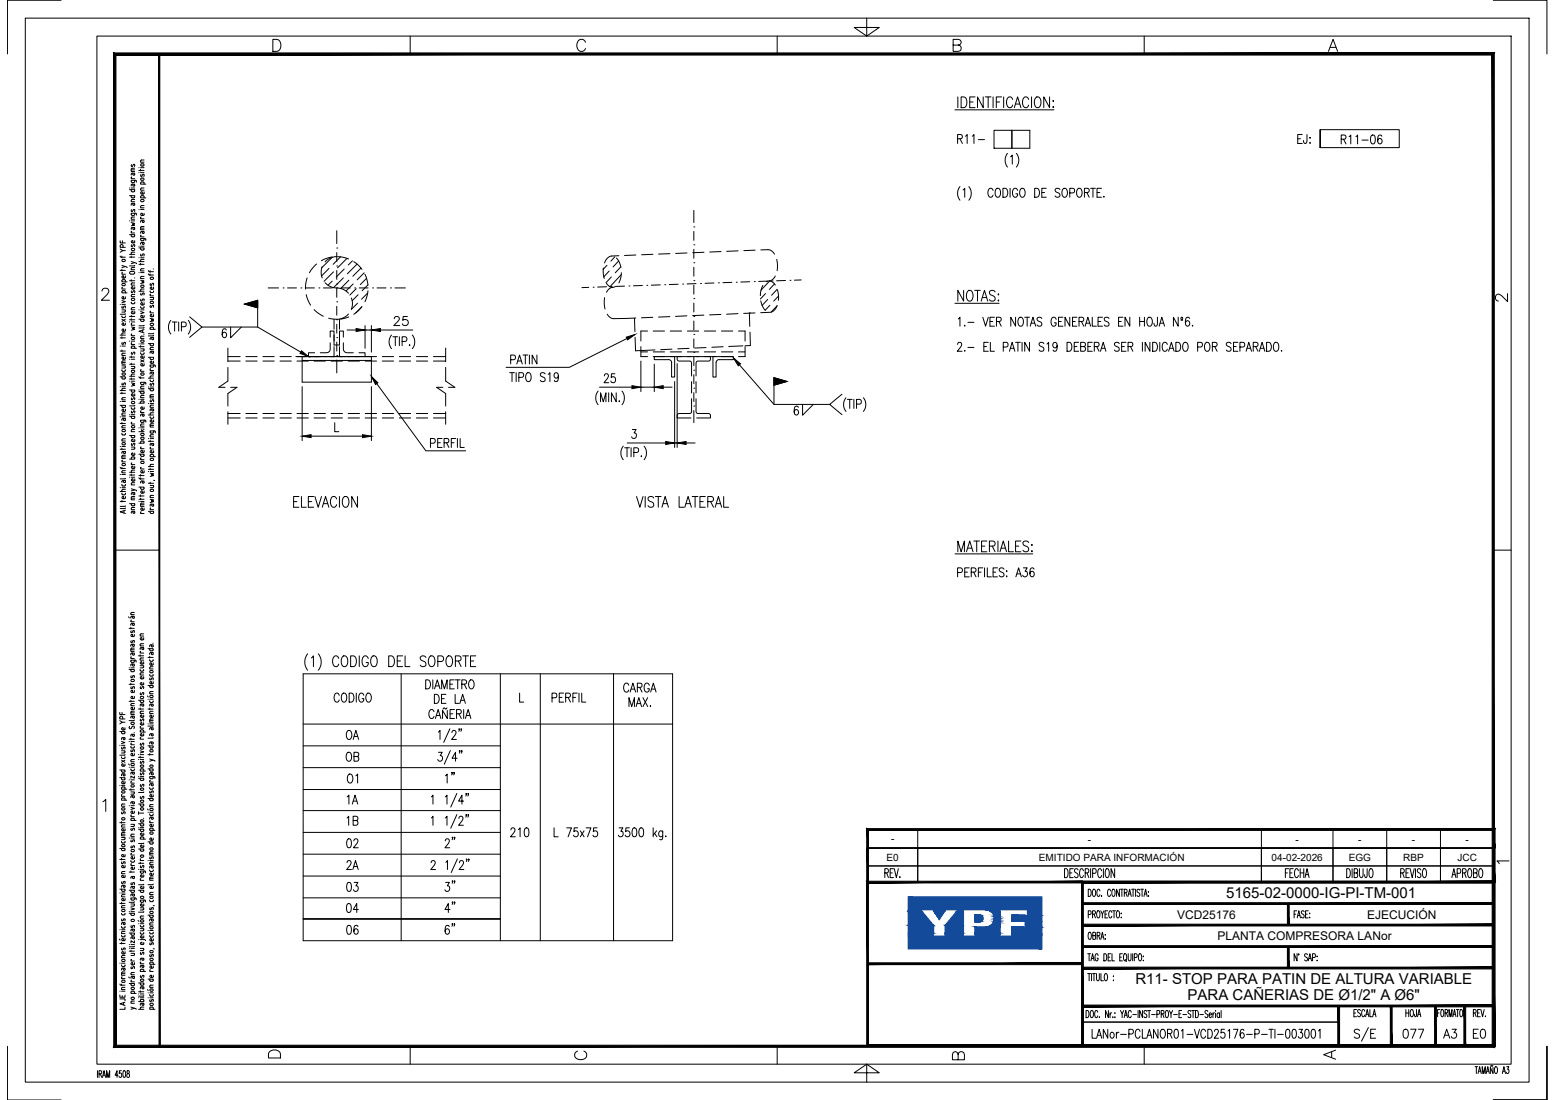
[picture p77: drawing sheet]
<svg xmlns="http://www.w3.org/2000/svg" width="420mm" height="297mm" viewBox="0 0 420 297" stroke-linecap="round" stroke-linejoin="round" font-family="sans-serif">
<defs><g id="words">
<g font-size="4.1">
<text x="331.3" y="242.6">5165-02-0000-IG-PI-TM-001</text>
<text x="306.8" y="265.8">R11- STOP PARA PATIN DE ALTURA VARIABLE</text>
<text x="320.9" y="270.2">PARA CAÑERIAS DE Ø1/2&quot; A Ø6&quot;</text>
</g>
<g font-size="3.2">
<text x="318" y="248.1">VCD25176</text>
<text x="369.4" y="248.1">EJECUCIÓN</text>
<text x="329" y="253.9">PLANTA COMPRESORA LANor</text>
</g>
<g font-size="2.7">
<text x="240.7" y="227.5">-</text>
<text x="293.9" y="227.5">-</text>
<text x="350.1" y="227.5">-</text>
<text x="367" y="227.5">-</text>
<text x="381.5" y="227.5">-</text>
<text x="396" y="227.5">-</text>
<text x="239.5" y="232.4">E0</text>
<text x="280.7" y="232.4">EMITIDO PARA INFORMACIÓN</text>
<text x="343.6" y="232.4">04-02-2026</text>
<text x="364.4" y="232.4">EGG</text>
<text x="379.2" y="232.4">RBP</text>
<text x="393.8" y="232.4">JCC</text>
</g>
</g></defs>
<!-- layer: AESA-Simbologia -->
<g fill="none" stroke="#000" stroke-width=".27">
<path d="M268.6 35.2h4.8v4.8h-4.8zM273.4 35.2h4.9v4.8h-4.9zM356.7 35v4.9v-4.9h21.4v4.9h-21.4M81.9 195.5h99.8M81.9 182h99.8v72h-99.8zM108.4 182v72M135.2 182v72M146 182v72M165.8 182v72M81.9 218.9h53.3M81.9 207.3h53.3M81.9 213.2h53.3"/>
<path d="M81.9 201.4h53.3M81.9 236.6h53.3M81.9 224.8h53.3M81.9 230.7h53.3M81.9 248.1h53.3M81.9 242.5h53.3"/>
</g>
<!-- layer: AESA-Textos-01 -->
<g fill="none" stroke="#000" stroke-width=".27">
<path d="M258 29.7h26.8M258.8 26.2v2.9M259.7 26.2h.8a1.72 1.72 0 0 1 0 2.9h-.8zM262 27.5h.9M263.5 26.2h-1.5v2.9h1.5M265.7 26.2v2.9l-1.6-2.9v2.9M266.2 26.2h1.6M267 26.2v2.9M268.3 26.2v2.9M269.2 27.5h.9M270.6 26.2h-1.4v2.9M271.2 26.2v2.9"/>
<path d="M273.6 26.9a.85 .85 0 0 0-1-.7 .85 .85 0 0 0-.6 1.1v.7a.85 .85 0 0 0 .6 1.1 .85 .85 0 0 0 1-.7M274.1 29.1l.9-2.9 .8 2.9M274.4 28.1h1.1M277.9 26.9a.85 .85 0 0 0-1-.7 .85 .85 0 0 0-.6 1.1v.7a.85 .85 0 0 0 .6 1.1 .85 .85 0 0 0 1-.7M278.7 26.2v2.9M279.9 26.3l.3-.1a1.4 1.4 0 0 1 1 2.2 .86 .86 0 0 1-1.1 .7 .86 .86 0 0 1-.6-1.1l.1-1.1zM283.6 26.2v2.9l-1.6-2.9v2.9M284.6 27.1v.3zM284.6 28.8v.3zM260.4 78.4v2.9l-1.6-2.9v2.9M261.6 78.6l.2-.2a1.39 1.39 0 0 1 1 2.2 .85 .85 0 0 1-1.1 .7 .85 .85 0 0 1-.6-1.1l.1-1.1zM263.4 78.4h1.5"/>
<path d="M264.1 78.4v2.9M268.9 78.8a.77 .77 0 0 0-1-.4 .77 .77 0 0 0-.5 1l.4 .3a1.23 1.23 0 0 1 1.1 .8v.4a.91 .91 0 0 1-1.6 0M269.8 79.4v.3zM258 81.9h12M265.1 81.3l.9-2.9 .9 2.9M265.5 80.4h1.1M269.8 81v.3zM79.3 135.5h.9M80.8 134.1h-1.5v2.9h1.5M81.4 134.1v2.9h1.4M83.3 135.5h.9M84.8 134.1h-1.5v2.9h1.5"/>
<path d="M85.1 134.1l.9 2.9 .9-2.9M87.1 137l.9-2.9 .9 2.9M87.4 136h1.1M91 134.8a.78 .78 0 0 0-.8-.8 .78 .78 0 0 0-.8 .8 1.85 1.85 0 0 0 .6 2.2 .85 .85 0 0 0 1-.7M91.7 134.1v2.9M92.9 134.2l.3-.1a1.36 1.36 0 0 1 .9 2.2 .85 .85 0 0 1-1 .7 .85 .85 0 0 1-.6-1.1l.1-1.1zM96.6 134.1v2.9l-1.6-2.9v2.9M172 134.1l.9 2.9 .9-2.9M174.3 134.1v2.9M176.6 134.5a.78 .78 0 0 0-1-.4 .78 .78 0 0 0-.4 1l1.2 .6a.75 .75 0 0 1-.3 1.3h-.5l-.5-.4M177.1 134.1h1.5M177.9 134.1v2.9"/>
<path d="M178.9 137l.8-2.9 .9 2.9M179.2 136h1.1M183.5 134.1v2.9h1.3M185 137l.9-2.9 .9 2.9M185.4 136h1.1M187 134.1h1.6M187.8 134.1v2.9M189.1 135.5h.9M190.6 134.1h-1.5v2.9h1.5M191.2 135.5h1a.7 .7 0 0 0 .6-.7 .7 .7 0 0 0-.6-.7h-1v2.9M192 135.5l.8 1.5M193.2 137l.9-2.9 .9 2.9"/>
<path d="M193.5 136h1.2M195.5 134.1v2.9h1.4M258 149.6h21M258.8 149v-2.9l.9 2.9 .9-2.9v2.9M261.1 149l.9-2.9 .9 2.9M261.5 148h1.1M263.1 146.1h1.6M263.9 146.1v2.9M265.2 147.5h.9M266.7 146.1h-1.5v2.9h1.5M267.3 147.5h1a.7 .7 0 0 0 .6-.7 .7 .7 0 0 0-.6-.7h-1v2.9M268.1 147.5l.8 1.5"/>
<path d="M269.6 146.1v2.9M270.2 149l.9-2.9 .9 2.9M270.5 148h1.1M272.5 146.1v2.9h1.4M274.4 147.5h.9M275.8 146.1h-1.4v2.9h1.4M277.9 146.5a.77 .77 0 0 0-.9-.4 .77 .77 0 0 0-.5 1l1 .5a.74 .74 0 0 1 .4 .7 .74 .74 0 0 1-.5 .7h-.5l-.5-.4M278.8 147.1v.2zM278.8 148.7v.3zM83.1 176.6a3.5 3.5 0 0 0 0 4.4M84.1 177.7l.6-.6v2.9M86 176.6a3.5 3.5 0 0 1 0 4.4"/>
<path d="M91.5 177.8a.77 .77 0 0 0-1.2-.5 1.92 1.92 0 0 0 .2 2.7 .79 .79 0 0 0 1-.7M92.6 177.3l.3-.2a1.28 1.28 0 0 1 1.1 1.8 .91 .91 0 0 1-.9 1.1 .91 .91 0 0 1-.9-1.1l.1-1.1zM94.7 177.1h.8a1.72 1.72 0 0 1 0 2.9h-.8zM97.1 177.1v2.9M99.5 177.8a.86 .86 0 0 0-1-.7 .86 .86 0 0 0-.7 1.1v.7a.87 .87 0 0 0 .9 1.1 .87 .87 0 0 0 .8-1.1h-.6M100.6 177.3l.2-.2a1.28 1.28 0 0 1 1.1 1.8 .91 .91 0 0 1-.9 1.1 .91 .91 0 0 1-.8-1.1l.1-1.1zM105 177.1h.8a1.69 1.69 0 0 1 0 2.9h-.8zM107.3 178.5h.9M108.8 177.1h-1.5v2.9h1.5M109.5 177.1v2.9h1.3M115.1 177.5a.77 .77 0 0 0-1-.4 .77 .77 0 0 0-.5 1l1 .5a.72 .72 0 0 1 .5 .8 .72 .72 0 0 1-.6 .6l-.8-.1-.2-.3M116.2 177.3l.2-.2a1.28 1.28 0 0 1 1.1 1.8 .91 .91 0 0 1-.9 1.1 .91 .91 0 0 1-.9-1.1v-.7z"/>
<path d="M118.3 178.6h1a.79 .79 0 0 0 .6-.7 .79 .79 0 0 0-.6-.8h-1v2.9M120.9 177.3l.3-.2a1.39 1.39 0 0 1 1 2.2 .85 .85 0 0 1-1.1 .7 .85 .85 0 0 1-.6-1.1l.1-1.1zM123 178.5h1a.7 .7 0 0 0 .6-.7 .7 .7 0 0 0-.6-.7h-1v2.9M123.8 178.5l.8 1.5M125 177.1h1.6M125.8 177.1v2.9M127.1 178.5h.9M128.6 177.1h-1.5v2.9h1.5"/>
</g>
<!-- layer: AESA-Textos-02 -->
<g fill="none" stroke="#000" stroke-width=".27">
<path d="M258.7 37.5l1.1-.1 .2-.4-.2-.6-1.1-.1v2.4M259.4 37.5l.6 1.2M260.9 36.8l.4-.5v2.4M262.7 36.8l.5-.5v2.4M264.4 37.7h1.6M350.6 37.5h.8M351.9 36.3h-1.3v2.4h1.3M353.1 36.3v1.9l-.1 .4h-.6l-.2-.7M353.9 37.2h.2zM354 38.5v.2zM362.4 37.6l1.1-.1 .2-.4-.2-.5-1.1-.1v2.4M363 37.6l.7 1.3"/>
<path d="M364.5 36.9l.5-.4v2.4M366.4 36.9l.4-.4v2.4M368 37.8h1.7M370.6 36.6l.5-.1a1.58 1.58 0 0 1 0 2.4h-.2a1.8 1.8 0 0 1-.3-2.3zM373.4 36.8a.52 .52 0 0 0-.9-.2 1.52 1.52 0 0 0 .4 2.3 .71 .71 0 0 0 .5-.9 .71 .71 0 0 0-.9-.5l-.3 .6M259.4 50.4a2.95 2.95 0 0 0 0 3.7M260.2 51.3l.5-.5v2.5M261.8 50.4a2.95 2.95 0 0 1 0 3.7M268.3 51.4a.65 .65 0 0 0-1-.4 1.61 1.61 0 0 0 .2 2.3 .71 .71 0 0 0 .8-.6M269.2 51l.2-.2a1.3 1.3 0 0 1 1 1 1.3 1.3 0 0 1-.4 1.3l-.2 .2a1.32 1.32 0 0 1-1-1 1.32 1.32 0 0 1 .4-1.3zM271 50.8a1.28 1.28 0 0 1 1.3 .9 1.28 1.28 0 0 1-.4 1.4l-.9 .2zM272.2 41.4a2.95 2.95 0 0 0 0 3.7"/>
<path d="M272.9 50.8v2.5M273 42.3l.5-.4v2.4M274.6 41.4a2.88 2.88 0 0 1 0 3.7M275 51.4a.71 .71 0 0 0-.9-.5 .71 .71 0 0 0-.5 .9v.5a.72 .72 0 0 0 .7 1 .72 .72 0 0 0 .7-1h-.5M275.9 51l.2-.2a1.3 1.3 0 0 1 1 1 1.3 1.3 0 0 1-.5 1.3l-.2 .2a1.32 1.32 0 0 1-1-1 1.32 1.32 0 0 1 .5-1.3zM279.6 50.8a1.28 1.28 0 0 1 1.3 .9 1.28 1.28 0 0 1-.4 1.4l-.9 .2zM281.5 52h.7M282.7 50.8h-1.2v2.5h1.2M286.4 51.2a.65 .65 0 0 0-.8-.4 .65 .65 0 0 0-.4 .9l1 .5a.66 .66 0 0 1-.1 1 .66 .66 0 0 1-1-.3M287.3 51l.2-.2a1.3 1.3 0 0 1 1 1 1.3 1.3 0 0 1-.5 1.3l-.2 .2a1.32 1.32 0 0 1-1-1 1.32 1.32 0 0 1 .5-1.3zM289.1 52.1l1.1-.1 .1-.3v-.6l-.4-.3h-.8v2.5M291.3 51l.1-.2a1.3 1.3 0 0 1 1 1 1.3 1.3 0 0 1-.4 1.3l-.2 .2a1.3 1.3 0 0 1-1-1 1.3 1.3 0 0 1 .5-1.3z"/>
<path d="M293 52l1.1-.1 .2-.4-.1-.4-.4-.3h-.8v2.5M293.7 52l.6 1.3M294.7 50.8h1.3M295.3 50.8v2.5M296.4 52h.8M297.6 50.8h-1.2v2.5h1.2M298.3 53v.3zM258.7 93l.4-.6 .6 .1 .1 .4-.2 .8-.9 1.2h1.2M258.9 86.1l.5-.4v2.4M260.7 87.8v.3zM260.7 94.6v.3zM261.5 87h1.7"/>
<path d="M261.5 93.8h1.7M265.6 85.7l.7 2.4 .7-2.4M265.8 93.6h.8M267 92.4h-1.2v2.5h1.2M267.5 86.8h.7M267.6 92.4v2.5h1.1M268.7 85.7h-1.2v2.4h1.2M269.2 86.8l1.1-.1 .2-.3-.2-.6-1.1-.1v2.4M269.9 86.8l.6 1.3M271.1 93.7h.8a.66 .66 0 0 0 .5-.6 .66 .66 0 0 0-.5-.7h-.8v2.5M272.8 94.9l.7-2.5 .7 2.5M273 94.1h.9"/>
<path d="M274.4 85.7v2.4l-1.3-2.4v2.4M274.4 92.4h1.3M275 92.4v2.5M275.4 85.8l.2-.1a1.32 1.32 0 0 1 1 .9 1.32 1.32 0 0 1-.4 1.4l-.2 .1a1.32 1.32 0 0 1-1-1 1.32 1.32 0 0 1 .4-1.3zM276.2 92.4v2.5M276.9 85.7h1.3M277.5 85.7v2.4M278.2 92.4v2.5l-1.3-2.5v2.5M278.4 88.1l.7-2.4 .7 2.4M278.6 87.3h1M281.5 86a.64 .64 0 0 0-.8-.3 .64 .64 0 0 0-.4 .8l1 .5 .2 .7a.76 .76 0 0 1-1.3 0M282 92.8a.64 .64 0 0 0-.8-.4 .64 .64 0 0 0-.3 .8l1 .6 .1 .7a.76 .76 0 0 1-1.2 0"/>
<path d="M282.9 92.9l.4-.5v2.5M285.4 86.2a.71 .71 0 0 0-.9-.5 .71 .71 0 0 0-.5 .9v.6a.72 .72 0 0 0 .7 .9 .72 .72 0 0 0 .7-.9h-.5M285.6 93.2l-.2 .6a.68 .68 0 0 1-1-.6 .68 .68 0 0 1 1-.7 1.8 1.8 0 0 1-.3 2.4l-.5-.2-.1-.2M286 86.8h.7M287.2 85.7h-1.2v2.4h1.2M288.3 92.4a1.3 1.3 0 0 1 1.3 .8 1.3 1.3 0 0 1-.4 1.5l-.9 .2zM289.1 85.7v2.4l-1.3-2.4v2.4M289.8 86.8h.7M290.3 93.6h.7M291 85.7h-1.2v2.4h1.2M291.4 92.4h-1.1v2.5h1.1M291.5 86.8l1.2-.1 .1-.3-.1-.6-1.2-.1v2.4"/>
<path d="M292 93.6l1.1-.1 .2-.4-.2-.6-1.1-.1v2.5h.8a.67 .67 0 0 0 .5-.7 .67 .67 0 0 0-.5-.6M292.2 86.8l.6 1.3M293.2 88.1l.7-2.4 .8 2.4M293.5 87.3h.9M293.9 93.6h.8M295.1 85.7v2.4h1.1M295.1 92.4h-1.2v2.5h1.2M295.7 93.6l1.1-.1 .2-.4-.2-.6-1.1-.1v2.5M296.3 93.6l.7 1.3M296.7 86.8h.7M297.3 94.9l.8-2.5 .7 2.5M297.6 94.1h.9"/>
<path d="M297.9 85.7h-1.2v2.4h1.2M299.7 86a.68 .68 0 0 0-.8-.4 .68 .68 0 0 0-.5 .6l.1 .4 1 .4 .2 .7a.76 .76 0 0 1-1.3 0M302.2 86.8h.8M302.4 92.8a.64 .64 0 0 0-.8-.4 .64 .64 0 0 0-.4 .8l1 .6 .2 .7a.76 .76 0 0 1-1.3 0M303.1 93.6h.7M303.4 85.7h-1.2v2.4h1.2M304.2 92.4h-1.1v2.5h1.1M304.8 93.6l1.1-.1 .2-.4-.2-.6-1.1-.1v2.5M305.3 85.7v2.4l-1.3-2.4v2.4M305.5 93.6l.6 1.3M307.9 86.8h1.3M307.9 85.7v2.4"/>
<path d="M308.7 92.4v2.5M309.2 85.7v2.4M310.2 85.8l.2-.1a1.32 1.32 0 0 1 1 .9 1.32 1.32 0 0 1-.4 1.4l-.2 .1a1.32 1.32 0 0 1-1-1 1.32 1.32 0 0 1 .4-1.3zM310.7 92.4v2.5l-1.3-2.5v2.5M311.4 92.4a1.27 1.27 0 0 1 1.3 .7 1.27 1.27 0 0 1-.2 1.4l-.4 .4h-.7zM312.7 85.7v1.8l-.2 .5h-.5l-.2-.7M313.2 88.1l.7-2.4 .8 2.4M313.4 92.4v2.5M313.5 87.3h.9M315.4 93a.71 .71 0 0 0-.9-.5 .71 .71 0 0 0-.5 .9v.5a.71 .71 0 0 0 .5 .9 .71 .71 0 0 0 .9-.5M315.8 94.9l.7-2.5 .7 2.5M316.1 94.1h.9"/>
<path d="M317.7 92.4a1.27 1.27 0 0 1 1.3 .7 1.27 1.27 0 0 1-.2 1.4l-.5 .4h-.6zM318.3 85.7v2.4l-1.2-2.4v2.4M319.1 86.5h.5M319.1 85.8l.2-.1a.36 .36 0 0 1 .3 .3 .36 .36 0 0 1-.3 .4zM319.9 92.5l.2-.1a1.32 1.32 0 0 1 1 1 1.32 1.32 0 0 1-.4 1.3l-.2 .2a1.32 1.32 0 0 1-1-1 1.32 1.32 0 0 1 .4-1.4zM321.4 86a.52 .52 0 0 0-.8-.2l-.2 .3a1.6 1.6 0 0 0 .4 2 .71 .71 0 0 0 .7-.9 .71 .71 0 0 0-.9-.5l-.3 .6M322.2 87.8v.3zM323.6 93.7h.8a.67 .67 0 0 0 .5-.6 .67 .67 0 0 0-.5-.7h-.8v2.5M325.8 92.5l.2-.1a1.32 1.32 0 0 1 1 1 1.32 1.32 0 0 1-.4 1.3l-.2 .2a1.32 1.32 0 0 1-1-1 1.32 1.32 0 0 1 .4-1.4zM327.6 93.6l1.1-.1 .2-.4-.2-.6-1.1-.1v2.5M328.2 93.6l.7 1.3M332.6 92.8a.65 .65 0 0 0-.8-.4 .65 .65 0 0 0-.4 .8l1 .6 .2 .7a.76 .76 0 0 1-1.3 0"/>
<path d="M333.3 93.6h.7M334.5 92.4h-1.2v2.5h1.2M335 93.7h.9a.66 .66 0 0 0 .4-.6 .66 .66 0 0 0-.4-.7h-.9v2.5M336.7 94.9l.7-2.5 .8 2.5M337 94.1h.9M338.6 93.6l1.1-.1 .2-.4-.2-.6-1.1-.1v2.5M339.3 93.6l.6 1.3M340.3 94.9l.7-2.5 .8 2.5M340.6 94.1h.9M342.2 92.4a1.27 1.27 0 0 1 1.3 .7 1.27 1.27 0 0 1-.2 1.4l-.4 .4h-.7zM344.4 92.5l.2-.1a1.32 1.32 0 0 1 1 1 1.32 1.32 0 0 1-.4 1.3l-.2 .2a1.32 1.32 0 0 1-1-1 1.32 1.32 0 0 1 .4-1.4zM346.3 94.6v.3z"/>
<path d="M258.7 154.6h.9a.66 .66 0 0 0 .5-.6 .66 .66 0 0 0-.5-.7h-.9v2.5M260.7 154.5h.7M261.9 153.3h-1.2v2.5h1.2M262.4 154.5l1.1-.1 .2-.4-.1-.4-.4-.3h-.8v2.5M263.1 154.5l.6 1.3M264.4 154.5h.7M265.6 153.3h-1.2v2.5M266 153.3v2.5M266.8 153.3v2.5h1.1M268.3 154.5h.7M269.5 153.3h-1.2v2.5h1.2M271.3 153.7a.64 .64 0 0 0-.8-.4 .64 .64 0 0 0-.4 .8l1 .6a.66 .66 0 0 1-.2 1.1 .66 .66 0 0 1-.9-.4"/>
<path d="M271.9 155.6h.2zM272 154.1v.3zM274.5 155.8l.7-2.5 .8 2.5M274.8 155h.9M276.5 153.3h1l-.5 1a.71 .71 0 0 1 .6 1.1 .71 .71 0 0 1-1.3-.1M279.4 153.7l-.1-.2-.5-.2a1.45 1.45 0 0 0 .1 2.5 .69 .69 0 0 0 .6-1 .69 .69 0 0 0-1.1-.2l-.1 .4M91.7 187.8a.65 .65 0 0 0-1-.5 1.61 1.61 0 0 0 .1 2.3 .71 .71 0 0 0 .9-.6M92.6 187.3l.2-.1a1.33 1.33 0 0 1 1 .9 1.33 1.33 0 0 1-.5 1.4l-.2 .1a1.33 1.33 0 0 1-1-1 1.33 1.33 0 0 1 .5-1.3zM93.9 197.4l.2-.2a1.33 1.33 0 0 1 1 1 1.33 1.33 0 0 1-.4 1.3l-.2 .2a1.33 1.33 0 0 1-1-1 1.33 1.33 0 0 1 .4-1.3zM94.3 187.2a1.3 1.3 0 0 1 1.3 .8 1.3 1.3 0 0 1-.4 1.5l-.9 .1zM95.4 199.7l.8-2.5 .7 2.5M95.7 198.9h.9"/>
<path d="M96.3 187.2v2.4M98.3 187.8a.71 .71 0 0 0-.9-.6 .71 .71 0 0 0-.5 .9v.6a.72 .72 0 0 0 .7 .9 .72 .72 0 0 0 .7-.9h-.5M99.2 187.3l.2-.1a1.33 1.33 0 0 1 1 .9 1.33 1.33 0 0 1-.5 1.4l-.1 .1a1.33 1.33 0 0 1-1-1 1.33 1.33 0 0 1 .4-1.3zM115 183.6a1.3 1.3 0 0 1 1.3 .8 1.3 1.3 0 0 1-.4 1.5l-.9 .1zM116.9 183.6v2.4M117.3 192.2a.64 .64 0 0 0-1-.5 1.6 1.6 0 0 0 .1 2.3 .67 .67 0 0 0 .9-.6M117.4 187.5a1.29 1.29 0 0 1 1.3 .8 1.29 1.29 0 0 1-.4 1.5l-.9 .1zM117.4 186l.8-2.4 .7 2.4M117.6 194l.8-2.4 .7 2.4M117.7 185.2h.9M117.9 193.2h.9M118.4 197.7l.5-.5v2.5"/>
<path d="M119.3 188.7h.7M119.3 186v-2.4l.8 2.4 .7-2.4v2.4M120.5 187.5h-1.2v2.4h1.2M120.8 191.1l-.3 .4-.5-.4-.3 .4M120.9 191.8v2.2l-1.3-2.2v2.2M121.6 184.7h.7M121.6 196.8l-1.7 3.7M121.6 192.8h.7M122.1 197.8l.4-.6h.4l.3 .5-.3 .8-.9 1.2h1.3M122.7 183.6h-1.1v2.4h1.1M122.8 191.6h-1.2v2.4h1.2M123 187.5v2.4h1.1"/>
<path d="M123 183.6h1.3M123.4 192.8l1.1-.2 .2-.3-.2-.6-1.1-.1v2.4M123.7 183.6v2.4M124 192.8l.7 1.2M124.1 196.9h-.1h.1l-.1 .6M124.3 189.9l.7-2.4 .8 2.4M124.5 189.1h1M124.7 196.9h-.2h.2l-.2 .6M124.8 184.7l1.1-.1 .2-.3-.2-.6-1.1-.1v2.4M125.3 191.6v2.4M125.4 184.7l.7 1.3M125.8 194l.7-2.4 .7 2.4"/>
<path d="M126 193.2h1M127 183.7l.2-.1a1.32 1.32 0 0 1 1 1 1.32 1.32 0 0 1-.5 1.3l-.1 .1a1.33 1.33 0 0 1-1-1 1.33 1.33 0 0 1 .4-1.3zM140.4 187.2v2.4h1.1M149.2 188.4h.8a.66 .66 0 0 0 .5-.6 .66 .66 0 0 0-.5-.6h-.8v2.4M151.1 188.3h.7M152.3 187.2h-1.2v2.4h1.2M152.8 188.3l1.2-.1 .1-.3-.1-.6-1.2-.1v2.4M153.5 188.3l.6 1.3M154.8 188.3h.7M156 187.2h-1.2v2.4M156.4 187.2v2.4M157.2 187.2v2.4h1.1"/>
<path d="M169.9 185a.72 .72 0 0 0-.9-.5 .72 .72 0 0 0-.5 .9v.6a.72 .72 0 0 0 .5 .9 .72 .72 0 0 0 .9-.6M169.9 190.8v-2.4l.8 2.4 .7-2.4v2.4M170.3 186.9l.7-2.4 .7 2.4M170.5 186.1h1M171.9 190.8l.7-2.4 .8 2.4M172.1 190h1M172.2 185.6l1.1-.1 .2-.3-.2-.6-1.1-.1v2.4M172.8 185.6l.7 1.3M173.7 188.4l1.3 2.4M175 188.4l-1.3 2.4M175.4 185a.71 .71 0 0 0-.9-.5 .71 .71 0 0 0-.4 .9v.6a.72 .72 0 0 0 .6 .9 .72 .72 0 0 0 .7-.9h-.4M175.7 190.6v.2z"/>
<path d="M175.8 186.9l.7-2.4 .8 2.4M176.1 186.1h.9M93.8 215.2l.5-.5v2.4M93.9 203.2l.2-.1a1.3 1.3 0 0 1 1 1 1.3 1.3 0 0 1-.5 1.3l-.2 .2a1.32 1.32 0 0 1-1-1 1.32 1.32 0 0 1 .5-1.4zM94.2 209.1l.2-.1a1.32 1.32 0 0 1 1 1 1.32 1.32 0 0 1-.4 1.3l-.2 .1a1.32 1.32 0 0 1-1-.9 1.32 1.32 0 0 1 .4-1.4zM95.2 217.1l.7-2.4 .8 2.4M95.5 216.3h.9M95.7 204.3l1.1-.1 .1-.4-.1-.6-1.1-.1v2.5h.8l.3-.3 .1-.5-.4-.5M96.2 209.5l.4-.5v2.4M116.5 215.2l.5-.5v2.4M118.5 203.1h1l-.6 1a.72 .72 0 0 1 .6 1.1 .72 .72 0 0 1-1.2-.1M120.3 215.2l.5-.5v2.4"/>
<path d="M120.4 209.5l.4-.5v2.4M121.7 202.7l-1.7 3.7M122.2 208.7h-.2h.2l-.2 .6M122.7 208.7h-.1h.1l-.1 .6M123.4 214.3l-1.6 3.6M123.4 220l-1.6 3.7M123.5 204.8h-1.3l.9-1.7v2.5M124.3 202.8h-.2h.2l-.2 .6M124.8 202.8h-.1h.1l-.1 .6M125.3 216.3h-1.4l.9-1.6v2.4M126 214.4h-.2h.2l-.2 .6M126.6 214.4h-.2h.2l-.2 .6"/>
<path d="M93.8 233l.1-.5 .6-.1 .4 .7-1.2 1.7h1.3M93.8 220.9l.4-.5v2.4M93.9 238.4l.5-.1a1.6 1.6 0 0 1 0 2.4h-.2a1.8 1.8 0 0 1-.3-2.3zM93.9 226.6l.5-.1a1.58 1.58 0 0 1 0 2.4h-.2a1.8 1.8 0 0 1-.3-2.3zM95.3 234.8l.8-2.4 .7 2.4M95.4 221.6l1.1-.1 .2-.4-.1-.5-.4-.2h-.8v2.4h.8l.4-.2 .1-.6-.5-.4M95.6 227.1l.4-.6 .5 .1 .2 .4-.3 .8-.9 1.1h1.3M95.6 234h.9M95.7 238.3h1l-.5 .9a.71 .71 0 0 1 .5 1.1 .71 .71 0 0 1-1.2-.1M116.5 233l.4-.6 .5 .1 .2 .4-.3 .8-.9 1.1h1.3M116.5 220.9l.5-.5v2.4M120.3 227.1l.4-.6 .5 .1 .2 .4-.3 .8-.9 1.1h1.3"/>
<path d="M120.3 220.9l.5-.5v2.4M120.4 238.3h1l-.5 .9a.71 .71 0 0 1 .6 1.1 .71 .71 0 0 1-1.3-.1M120.5 232.9l.4-.5v2.4M122.3 237.9h-.1h.1l-.1 .6M122.3 226.2h-.1h.1l-.1 .5M122.9 237.9h-.2h.2l-.2 .6M122.9 226.2h-.2h.2l-.2 .5M123.6 231.9l-1.7 3.7M124 221l.4-.6h.3l.4 .5-.3 .8-.9 1.1h1.3M124.1 233l.2-.5 .6-.1 .3 .2v.5l-1.2 1.7h1.3M126 220.1h-.2h.2l-.2 .5M126.2 232.1h-.2h.2l-.2 .5"/>
<path d="M126.6 220.1h-.2h.2l-.2 .5M126.7 232.1h-.2h.2l-.2 .5M138 224.1l.2-.4 .6-.2 .3 .3v.4l-1.2 1.8h1.3M140.1 224l.4-.5v2.5M141.9 223.7l.5-.2a1.58 1.58 0 0 1 0 2.5h-.2a1.71 1.71 0 0 1-.3-2.3zM149.7 223.5v2.5h1.1M153.1 223.5h1.3l-.9 2.5M156.1 223.5h-.9l-.1 1.1a.74 .74 0 0 1 1 .1 .74 .74 0 0 1 0 1 .74 .74 0 0 1-1 0l-.1-.2M156.8 224.4l1 1.6M157.8 224.4l-1 1.6M158.4 223.5h1.3l-1 2.5M161.3 223.5h-.9l-.1 1.1a.74 .74 0 0 1 1 .1 .74 .74 0 0 1 0 1 .74 .74 0 0 1-1 0l-.1-.2"/>
<path d="M167.3 223.5h1l-.6 1a.71 .71 0 0 1 .6 1.1 .71 .71 0 0 1-1.2-.1M170.1 223.5h-1l-.1 1.1a.74 .74 0 0 1 1 .1 .74 .74 0 0 1 0 1 .74 .74 0 0 1-1 0l-.1-.2M171 223.7l.5-.2a1.58 1.58 0 0 1 0 2.5h-.2a1.38 1.38 0 0 1-.4-2zM172.9 223.7l.5-.2a1.58 1.58 0 0 1 0 2.5h-.2a1.71 1.71 0 0 1-.3-2.3zM176.5 223.5v2.5M176.9 225.1l.6 .9M177.4 224.4l-.9 1.1M179.1 224.4l-.1 2.2-.3 .2-.5-.1M179.1 224.7l-.2-.2a.77 .77 0 0 0-1 .5 .77 .77 0 0 0 .5 1l.7-.4M179.9 225.7v.3zM93.9 244.1l.5-.1a1.58 1.58 0 0 1 0 2.4h-.2a1.8 1.8 0 0 1-.3-2.3zM93.9 250l.5-.1a1.58 1.58 0 0 1 0 2.4h-.2a1.8 1.8 0 0 1-.3-2.3z"/>
<path d="M96.7 250.2a.52 .52 0 0 0-.8-.2l-.2 .3a1.6 1.6 0 0 0 .5 2 .71 .71 0 0 0 .6-.8 .71 .71 0 0 0-.9-.6l-.3 .6M96.8 245.6h-1.3l.9-1.6v2.4M121.4 250.2a.52 .52 0 0 0-.9-.2l-.1 .3a1.6 1.6 0 0 0 .4 2 .71 .71 0 0 0 .6-.8 .71 .71 0 0 0-.9-.6l-.2 .6M121.6 245.6h-1.4l.9-1.6v2.4M122.3 249.5h-.2h.2l-.2 .6M122.3 243.6h-.1h.1l-.1 .6M122.9 249.5h-.2h.2l-.2 .6M122.9 243.6h-.2h.2l-.2 .6"/>
</g>
<!-- layer: AESA-Existente -->
<g fill="none" stroke="#000" stroke-width=".27">
<path d="M82.7 79.6l1.2 2.8M83 75l-.4 1.8-.1 1.3M85.6 71.3l-1 .9-1 1.4M87 72l-.2 1.8 .3 1.2M87.8 76.3a4.5 4.5 0 0 0 3.8 1.5l1.1 .3 1.4 1.1M88.9 72.5l-2 2M89.7 69.4l-1.7 .4-1.2 .6M89.7 75.9l-1.1 1.1M89.8 69.5l-2.8 2.8M90.1 73.4l-2.6 2.6M91 69.3l-1.7 .3-1.5 1.1M91.2 69.3l1.8 .2 1.2 .4"/>
<path d="M92 69.3l-2 2.1M92.8 75l-2.7 2.7M93 72.7l-2.2 2.1M93.8 69.8l-2.6 2.5M94.3 75.7l-2.2 2.2M95.2 70.4l-1.1 1.2M95.4 76.7l-1.9 1.9M95.6 70.7l1.1 .8 1.1 1.2M96.2 78l-1.7 1.7M96.5 71.3l-2.6 2.6M96.8 79.6l-1.6 1.6M97.5 72.4l-2.2 2.2"/>
<path d="M98.4 73.7l-1.9 1.9M98.6 74l.8 3M99.1 75.1l-1.8 1.8M99.4 79.1l-1.7 1.7M99.4 78.5l-.2 1.4-.6 1.6M99.4 76.9l-1.6 1.6M163 72.4v1.5l.3 1.3M163.9 76.5a1.76 1.76 0 0 0 2.3 .9M164 71.6l-1 1.2M164.6 73.2l-1.5 1.6M165.2 74.8l-1.5 1.6M165.6 77.6l-1 .4-.7 .9"/>
<path d="M166.1 69.4l-1 1.1M166.6 69.7l.6 .8 .6 1.7M167.1 70.5l-1.4 1.6M167.2 69.1l-2.6 .2-.9 .9-.4 .8M167.7 72.1l-1.5 1.6M167.8 74.2l-3 3.2M167.9 73.6l-.1 1.3-.6 1.5M171.8 68.9l-3.1 .1M176.4 68.7l-3 .1M181 68.5l-3.1 .1M185.6 68.3l-3 .1M190.2 68.1l-3 .1"/>
<path d="M194.8 67.9l-3 .2M199.4 67.7l-3 .2M204 67.5l-3 .2M205.6 67.5l2.2-.1 1 .6 .5 .6M206.1 77.1l-.5 1.5-.2 1.2M206.8 79.3l-1.3 1.4M207.1 76.1a1.76 1.76 0 0 1 2.4 .9M207.9 75.9l-2.3 2.5M209.3 76.7l-1.4 1.5M209.5 74.5l-.8 1-.9 .4M209.9 70l.2 1.8-.1 1.3M210 78.1l-1.5 1.6"/>
<path d="M210.1 78.3l.2 1.3v1.5M210.3 80l-1.2 1.3M61.6 97.5h3.3M61.6 96.3h3.3M61.6 94v3.7M61.6 99.2v3.7l-2.5 1.7h1.7M66.4 97.5h3.1M66.4 96.3h3.1M71 97.5h3.1M71 96.3h3.1M75.6 97.5h3.1M75.6 96.3h3.1"/>
<path d="M79.9 96.3h3.4M80.2 97.5h3.1M84.1 96.3h13M84.9 97.5h3M84.9 83.6l.7 .7 1.8 1.1M85 95.3h-1.6v1h2.6M89.2 92.6v1.6a1 1 0 0 1-1 1.1h-1.6M89.2 91v-1.6h1.1v2.7M89.5 97.5h3M90.3 90.5v2.7h1.4v-2.7M90.3 86.2v2.7M90.3 93.6v2.7"/>
<path d="M91.7 86.2v2.7M91.7 93.6v2.7M92.6 85.9l-.2 .2M92.8 92.6v1.6a1.01 1.01 0 0 0 1 1.1h1.7M92.8 91v-1.6h-1.1v2.7M94.1 97.5h3M94.2 84.8a4.8 4.8 0 0 1-5.4 1.1M94.2 85.6l-2.1 .6M95 80.5l.2 1.2-.2 1.8M96.6 81.9l-1.7 1.7M97 95.3h1.6v1h-2.7M97.7 82.9l-1.6 1.6"/>
<path d="M97.8 82.8l-1.2 1.3-1 .8M98.7 97.5h3M98.7 96.3h3M103.3 97.5h3.1M103.3 96.3h3.1M107.9 97.5h3.1M107.9 96.3h3.1M112.5 97.5h3.1M112.5 96.3h3.1M117.1 97.5h3.3M117.1 96.3h3.3M120.4 99.2v3.7l2.5 1.7h-1.7"/>
<path d="M120.4 94v3.7M163.4 80.4l-.1 1.2 .2 1.8M164.1 84.8l.4 .7 1 .5 6.3-.1M171.4 85.9l.2 3.6M171.6 91.1l.1 3.6 5.3-.2M173.2 93.6v2.7h1.8M173.2 95h1.8M175 89.4h-1.8v2.7M176.4 85.7l-3.1 .1M176.5 96.3h3.1M176.5 95h3.1M176.5 89.4h3.1"/>
<path d="M181 85.5l-3.1 .1M181.1 96.3h3.1M181.1 95h3.1M181.1 89.4h3.1M181.6 94.3l-3.1 .1M185.6 85.3l-3.1 .1M185.7 96.3h7.7M185.7 95h3.1M185.7 89.4h3.1M186.2 94.1l-3.1 .1M186.7 96.3h-3.7v.7l.4 .5h3l.3 .2 .2 3.8M190.2 85.1l-3.1 .1"/>
<path d="M190.3 95h3.1M190.3 89.4h3.1M190.8 93.9l-3.1 .1M192 96.3l-.1 .8-.3 .4h-3.1l-.3 .2-.1 3.8M194.8 84.9l-3.1 .1M194.9 96.3h3.1M194.9 95h3.1M194.9 89.4h3.1M195.4 93.6l-3.1 .2M199.4 84.7l-3.1 .1M199.5 95h1.8M199.5 89.4h1.8v2.7"/>
<path d="M200.7 93.4l-3.8 .2M201.3 93.6v2.7h-1.8M202.5 84.5l.1 3.6M202.6 89.7l.2 3.6-1.5 .1M204 84.5l-3.1 .1M205.6 81.2l.4 1.3 .8 1.3 1.2-1.4M207.4 80.9l-1.5 1.6M207.9 84.3l-2.4 .1M209.9 82.6l-1.5 1.7M210 82.5l-1 1.4-1 .4M61.6 111.7h3.3M61.6 112.9h3.3"/>
<path d="M61.6 111.2v3.4M62.3 104.6h1.7l-2.4 1.7v3.4M66.4 111.7h3.1M66.4 112.9h3.1M71 111.7h3.1M71 112.9h3.1M75.6 111.7h3.1M75.6 112.9h3.1M80.2 111.7h3.1M80.2 112.9h3.1M84.9 111.7h3M84.9 112.9h3"/>
<path d="M89.5 111.7h3M89.5 112.9h3M94.1 111.7h3M94.1 112.9h3M98.7 111.7h3M98.7 112.9h3M103.3 111.7h3.1M103.3 112.9h3.1M107.9 111.7h3.1M107.9 112.9h3.1M112.5 111.7h3.1M112.5 112.9h3.1"/>
<path d="M117.1 111.7h3.3M117.1 112.9h3.3M119.7 104.6h-1.7l2.4 1.7v3.4M120.4 111.2v3.4M186.9 107.7l-.1 3.7-.4 .3h-2.9l-.4 .2-.1 .3v.7h3.7M186.9 103v3.1M188.1 107.7l.1 3.8 .3 .2h2.9l.6 .4v.8h-3.8M188.1 103v3.1"/>
</g>
<!-- layer: AESA-Ejes -->
<g fill="none" stroke="#000" stroke-width=".27">
<path d="M187.5 56.8v3.3M72.5 77.8h2.8M76.5 77.8h.1M77.7 77.8h2.4M81.3 77.8h.1M82.5 77.8h2.5M86.2 77.8h.1M87.4 77.8h2.4M91 76.7h.1M91 71.8h.1M91 67h.1M91 77.8h.1"/>
<path d="M91 62.3v3.5M91 68.2v2.4M91 73v2.4M91 77.9v2.4M92.2 77.8h2.4M95.8 77.8h.1M97 77.8h2.5M100.7 77.8h.1M101.9 77.8h2.4M105.5 77.8h.1M106.7 77.8h2.8M159.1 77.6l-1.9 .1"/>
<path d="M160.3 77.6h.1M163.9 77.4l-2.4 .1M165.1 77.4h.1M168.7 77.3l-2.4 .1M169.9 77.2h.1M173.6 77.1l-2.4 .1M174.8 77.1h.1M178.4 76.9l-2.4 .1M179.6 76.9h.1M183.2 76.8h-2.4M184.4 76.7h.1M187.5 75.8h.1"/>
<path d="M187.5 71h.1M187.5 66.1h.1M187.5 61.3h.1M187.5 62.5v2.4M187.5 67.3v2.5M187.5 72.2v2.4M187.5 77v2.4M188.1 76.6l-2.4 .1M189.3 76.5h.1M192.9 76.4l-2.4 .1M194.1 76.4h.1M197.7 76.2l-2.4 .1"/>
<path d="M198.9 76.2h.1M202.6 76.1l-2.4 .1M203.8 76h.1M207.4 75.9l-2.4 .1M208.6 75.9h.1M212.2 75.7l-2.4 .1M213.4 75.7h.1M216.5 75.6l-1.8 .1M91 96h.1M91 91.2h.1M91 86.3h.1M91 81.5h.1"/>
<path d="M91 82.7v2.4M91 87.6v2.4M91 92.4v2.4M91 97.2v3.5M187.5 100h.1M187.5 95.2h.1M187.5 90.3h.1M187.5 85.5h.1M187.5 80.6h.1M187.5 81.8v2.5M187.5 86.7v2.4M187.5 91.5v2.4"/>
<path d="M187.5 96.4v2.4M187.5 109.7h.1M187.5 104.8h.1M187.5 101.2v2.4M187.5 106v2.4M187.5 110.9v3.2"/>
</g>
<!-- layer: AESA-Soportes -->
<path d="M81.6 96.3h18.8v6.9h-18.8zM81.6 97.3h18.8M180.6 97.1h-3.8v-.8h5.5v5.5h-.8v-3.9M180.6 97.1a.84 .84 0 0 1 .9 .8M194.3 97.1a.84 .84 0 0 0-.8 .8v3.9h-.9v-5.5h5.6v.8h-3.9M202.5 84.5h.1" fill="none" stroke="#000" stroke-width=".27"/>
<!-- layer: AESA-Cotas -->
<g fill="none" stroke="#000" stroke-width=".27">
<path d="M46.2 86.5a2.95 2.95 0 0 0 0 3.7M46.5 87h1.3M47.2 87v2.4M48.3 87v2.4M49 88.2h.8a.66 .66 0 0 0 .5-.6 .66 .66 0 0 0-.5-.6h-.8v2.4M50.9 86.5a2.95 2.95 0 0 1 0 3.7M51.2 85.6l3.4 2.7-3.4 2.8M54.6 88.3h15l11.7 6.8M61.1 89.1a.52 .52 0 0 0-.8-.2l-.2 .3a1.58 1.58 0 0 0 .5 2 .71 .71 0 0 0 .6-.9 .71 .71 0 0 0-.9-.5l-.3 .6M62.3 88.3v2.9l2.9-2.9M66.1 82.1l3.5-1v2zM69.6 81.1v7.2"/>
<path d="M93.8 89.1h2.4M98.6 87.9v6.2M98.6 89.1h1.8M100.4 87.9v7.2M102.8 89.1h8.7M105.8 90.5a2.88 2.88 0 0 0 0 3.7M106.2 90.9h1.2M106.5 86.1l.5-.6 .8 .2a.72 .72 0 0 1-.3 1l-1.1 1.2h1.6M106.8 90.9v2.5M107.9 90.9v2.5M108.6 92.2l1.1-.1 .2-.4-.2-.7-1.1-.1v2.5M110.1 85.5h-1.2l-.1 1a.86 .86 0 0 1 1.3 0 .86 .86 0 0 1-.1 1.3 .86 .86 0 0 1-1.3-.4"/>
<path d="M110.7 93.1v.3zM111.4 90.5a2.88 2.88 0 0 1 0 3.7M138 97.1h.8a.66 .66 0 0 0 .5-.6 .66 .66 0 0 0-.5-.6h-.8v2.4M139.6 98.3l.8-2.4 .7 2.4M139.9 97.5h.9M141.3 95.9h1.3M141.9 95.9v2.4M143 95.9v2.4M145.1 95.9v2.4l-1.3-2.4v2.4M169.4 91.4l-15.6 7.8h-17.1M173.2 97.5v8.3M176.8 98.3v7.5"/>
<path d="M183 98.2v22.6M199.8 98.5l9.3 10.7h15.1M81.6 104.4v14.6M84.1 117.8h13.8M90.4 114.2v2.4h1.1M100.4 104.4v14.6M101.8 103.6l13.3 18.1h10.7M116.3 119.7h.8a.66 .66 0 0 0 .5-.7 .66 .66 0 0 0-.5-.6h-.8v2.4M118.3 119.6h.7M119.4 118.4h-1.1v2.4h1.1M120 119.6l1.1-.1 .2-.4-.2-.6-1.1-.1v2.4M120.6 119.6l.7 1.2"/>
<path d="M121.9 119.6h.8M123.1 118.4h-1.2v2.4M123.6 118.4v2.4M124.3 118.4v2.4h1.1M137.7 100.6h1.3M138.3 100.6v2.4M139.5 100.6v2.4M140.2 101.9h.8a.67 .67 0 0 0 .5-.6 .67 .67 0 0 0-.5-.7h-.8v2.4M142.4 100.7l.2-.1a1.32 1.32 0 0 1 1 1 1.32 1.32 0 0 1-.4 1.3l-.2 .1a1.32 1.32 0 0 1-1-.9 1.32 1.32 0 0 1 .4-1.4zM147.3 101a.68 .68 0 0 0-.7-.4 .68 .68 0 0 0-.6 .6l.2 .4 .9 .4 .2 .7a.76 .76 0 0 1-1.3 0M148.1 101.1l.5-.5v2.4M150.9 101.4l-.3 .6a.68 .68 0 0 1-.9-.6 .68 .68 0 0 1 .9-.7 1.8 1.8 0 0 1-.3 2.3l-.4-.1-.1-.2"/>
<path d="M161.6 105.6a2.95 2.95 0 0 0 0 3.7M162 104.5h8.8M162.3 108.5v-2.4l.7 2.4 .7-2.4v2.4M163.3 101.5l.4-.6 .5 .1 .2 .4-.3 .8-.9 1.1h1.3M164.5 106.1v2.4M166.1 100.9h-.9l-.1 1.1a.73 .73 0 0 1 1 0 .73 .73 0 0 1 0 1 .73 .73 0 0 1-1 .1l-.1-.2M166.5 106.1v2.4l-1.3-2.4v2.4M167.3 108.3v.2zM168.1 105.6a2.95 2.95 0 0 1 0 3.7M169.5 119.6h10.4M170.9 116h1l-.6 .9a.71 .71 0 0 1 .6 1.1 .71 .71 0 0 1-1.2-.1M173.2 104.5h3.6"/>
<path d="M179.2 104.5h2.4M182.3 103v17.8M182.3 119.6h.7M185.4 119.6h2.4M209.1 102l3.5 1-3.5 1zM209.1 102v7.2M215.7 110a.52 .52 0 0 0-.8-.2l-.2 .3a1.62 1.62 0 0 0 .4 2 .71 .71 0 0 0 .7-.9 .71 .71 0 0 0-.9-.5l-.3 .6M216.9 109.2v2.9l2.9-2.9M227.5 106.5l-3.3 2.7 3.3 2.8M228.6 107.4a2.95 2.95 0 0 0 0 3.7M229 107.9h1.3M229.6 107.9v2.4"/>
<path d="M230.7 107.9v2.4M231.4 109.1h.9a.67 .67 0 0 0 .4-.6 .67 .67 0 0 0-.4-.6h-.9v2.4M233.3 107.4a2.88 2.88 0 0 1 0 3.7M168.4 120.5a2.95 2.95 0 0 0 0 3.6M168.8 120.9h1.3M169.4 120.9v2.4M170.5 120.9v2.4M171.3 122.2h.8a.66 .66 0 0 0 .5-.7 .66 .66 0 0 0-.5-.6h-.8v2.4M173.3 123.1v.2zM174 120.5a2.95 2.95 0 0 1 0 3.6"/>
</g>
<g fill="#000" stroke="#000" stroke-width=".27">
<path d="M66.1 82.1l3.5-1v2zM81.5 94.7l1.9 1.6-2.3-.9zM96.2 88.7l2.4 .4-2.4 .4zM100.4 89.1l2.4-.4v.8zM169.2 91l2.4-.7-2 1.5zM198.2 96.7l1.9 1.5-.6 .6zM81.6 117.8l2.5-.4v.8zM97.9 117.4l2.5 .4-2.5 .4zM100.4 101.6l1.7 1.8-.6 .4zM170.8 104.1l2.4 .4-2.4 .5zM176.8 104.5l2.4-.4v.9zM179.9 119.2l2.4 .4-2.4 .4z"/>
<path d="M183 119.6l2.4-.4v.8zM209.1 102l3.5 1-3.5 1z"/>
</g>
<!-- layer: 0 -->
<g fill="none" stroke="#000" stroke-width=".27">
<path d="M6.8 4.9h406.4v287.3h-406.4zM16.5 .1h-14.5v14.5M26.2 9.7h382.1v277.7h-382.1zM73.7 10.6h1.1a1.73 1.73 0 0 1 1.1 1.7 1.73 1.73 0 0 1-1.1 1.6h-1.1zM110.8 9.7v4.9M158.2 11.4a1.2 1.2 0 0 0-1.4-.8 1.2 1.2 0 0 0-.9 1.3 1.43 1.43 0 0 0 .3 1.5 1.43 1.43 0 0 0 1.5 .3l.5-.6M210 9.7v4.9M234.2 4.9v4.8l-3.4-2.3h6.8l-3.4 2.3M257.5 12.2h1.4a.8 .8 0 0 0 .8-1l-.3-.4-.5-.2h-1.4v3.3h1.4a.85 .85 0 0 0 .8-.9 .85 .85 0 0 0-.8-.8M309.2 9.7v4.9M358.9 13.9l1.3-3.3 1.2 3.3M359.4 12.8h1.6"/>
<path d="M403.5 .1h14.5v14.5M35 52.8h1.4l-.1 .5-.7 .1-.1-.6M35 51.2h1.4l-.1 .5-.7 .1-.1-.6M35 50.8h.1M35 59.7h.1M35.5 58.9v.3h.9M35.5 50.8h.9M35.5 59.7h.9M35.5 45.9h.9M35.5 56.6l.1 .5 .5-.5h.3l-.1 .5M35.5 44.4v.5h.3M35.6 47.8h-.1v.4h.9"/>
<path d="M35.7 53.9h.7M35.7 58.6h.7M35.7 45.4h.7M35.7 58.6l-.2 .3M35.7 53.9l-.2 .1v.5h.9M35.7 45.4l-.2 .3v.6h.9M35.8 44.9l.5-.5v.6M35.9 47.1l.3 .2 .2-.2M35.9 54.9l.1 .5h.3l.1-.5h-.7l-.2 .1v.4M35.9 49.7l.1 .5h.3l.1-.5h-.7l-.2 .1v.4M35.9 46.8v.3M36.4 57.6l-.1 .5h-.7l-.1-.2v-.3h1.1l.2 .1 .1 .4"/>
<path d="M36.4 48.7l-.1 .5h-.7l-.1-.2v-.3h1.1M36.4 47.1v-.3l-.7-.1-.2 .2v.4M36.6 48.7l.3 .2M36.9 48.9v.3M37.5 46.6h.1M37.5 46h1.4M37.5 45.3h.1M37.5 56.6h.1M38 45.7v.5M38 46.6h.9M38 45.3h.9M38 55.8v.3h.9"/>
<path d="M38 53.1v.3h1.4M38 51v.4h.9M38 49.4v.3h1.4M38 59.8v.2M38 56.6h.9M38 59.8l.3-.3h.6v.4M38 53.1l.1-.2h.7l.1 .5M38 49.4l.1-.2h.7l.1 .5M38 47.5l.1 .1h.3M38 48.2l.6-.1 .3 .3-.1 .2-.5 .1-.3-.2zM38 44.4l.6-.2 .3 .3-.1 .3h-.5l-.3-.1zM38.1 47.1l-.1 .4"/>
<path d="M38.1 58.6h-.1v.5h.9M38.3 57.6h.2v.6M38.3 53.9h.3M38.3 57.6l-.3 .1v.3l.7 .2M38.3 53.9l-.3 .3 .3 .3 .6-.2v-.3l-.3-.1M38.5 59.5v.4M38.5 59.9l.2 .2 .2-.2M38.9 47.2l-.3-.1-.3 .5M38.9 55.5h-.8l-.1 .3M38.9 50.8h-.8l-.1 .2M38.9 43.2h-.8l-.1 .3v.3h.9M38.9 51.8v.4"/>
<path d="M38.9 57.6v.4M38.9 47.2v.5M38.9 58l-.2 .2M38.9 52.2l-.2 .2h-.6l-.1-.3 .1-.3h.4v.6M27.6 78.6l.3-.6 .9-.2a.79 .79 0 0 1 .5 1.3l-1.9 2h2.2M32.5 69.1l.3 .4h1.1M32.5 67.2l.7 .5-.7 .4M32.5 65v.6h1.4M32.5 73h1.4M32.9 71.7l1.4 .4v.2M32.9 69.2v.4M32.9 72.7v.5"/>
<path d="M33 76.7l.6-.2 .3 .4-.2 .2-.5 .1-.2-.2zM33 70.2l.6-.2 .3 .3-.2 .3h-.5l-.2-.1zM33.1 77.6h-.2v.4h1M33.1 73.6h-.2v.4h1M33.1 65v.6M33.2 67.7h.7M33.2 74.5h.2v.6M33.2 66.8l-.1-.7-.6 .1v.6h1.4M33.2 74.5l-.2 .1v.3l.6 .2M33.9 79.1l-.2-.6-.7 .1-.1 .5h1.4M33.9 76.1l-.2-.6-.7 .1-.1 .5h1.4M33.9 74.5v.4"/>
<path d="M33.9 72l-1 .3M33.9 74.8l-.3 .3M35 63.4h1.4l-.1 .4-.7 .1-.1-.5M35 75.8h1.4M35 71.8h1.2M35 69.4h1.4M35 68.7h1.4M35.1 73.5l.9-.2 .4 .4-.2 .3h-.8l-.3-.2zM35.5 72.5v.3h.9M35.5 70.6l1.4 .5v.1M35.5 60.1l.9 .2-.6 .2 .6 .3-.9 .2M35.5 69.1v.5"/>
<path d="M35.5 75.5v.5M35.6 78.5v.6l.5-.6h.3l-.1 .6M35.6 66.1v.5l.5-.6 .3 .1-.1 .5M35.6 62.5h-.1v.4h.9M35.8 67.1h.3M35.8 67l-.3 .3 .3 .4 .6-.2v-.3l-.3-.2M35.9 61.4l.1 .6h.3l.1-.6h-.7l-.2 .1v.5M36.3 75.1h.1M36.4 65v.4l-.2 .2-.6-.1-.1-.4 .4-.1v.6M36.4 79.5h-.8l-.1 .3v.3h.9M36.4 77.4v.4l-.2 .2h-.6l-.1-.4 .4-.2v.6M36.4 76.4h-.8l-.1 .3v.3h.9"/>
<path d="M36.4 72.2l-.8 .1-.1 .2M36.4 68.1h-.8l-.1 .6M36.4 70.9l-.9 .3M36.4 71.6l-.2 .2M37.5 66.9h1.4v.4M37.5 78.6h1.4M37.5 73.6h.1M37.5 71.4h1.4M37.5 70.6h1.4M37.5 69.6h.1M37.5 66.5h.1M38 75.7l.9 .2-.6 .2 .6 .2-.9 .3"/>
<path d="M38 74.9v.3h.9M38 72.8v.4h.9M38 61.4v.6h.9M38 62.7v.3M38 65.7v.3M38 66.9v.4M38 70.3v.3M38 71.1v.4M38 78.3v.3M38 73.6h.9M38 69.6h.9M38 66.5h.9"/>
<path d="M38 61.6h.9M38 67.2l.3 .3M38 65.7l.3-.3 .6 .1v.3M38 62.7l.3-.2h.6v.4M38 79.5l.3 .2 .5-.6 .1 .6M38 68.9l.1 .2 .3-.1M38.1 77.1l.7-.1 .1 .5-.7 .1zM38.1 79.2l-.1 .3M38.1 68.6l-.1 .4M38.1 63.5h-.1v.5h.9M38.3 67.5h.4M38.5 65.5v.5l.4-.2"/>
<path d="M38.5 62.5v.5l.4-.2M38.9 67.2l-.2 .3M38.9 78h-.6l-.3 .3M38.9 74.6h-.6l-.3 .3M38.9 72.6l-.6-.1-.3 .3M38.9 70h-.6l-.3 .3M38.9 64.4v.5l-.2 .1h-.6l-.1-.3M38.9 61.2l-.6-.1-.3 .3M38.9 68.7v.4M38.9 68.7l-.2-.1-.3 .5M39.1 64.4h-1.1v.3M39.1 64.4l.3 .1v.4"/>
<path d="M40.1 74l.3 .3h1.1M40.1 73.1l.3 .3h1.1M40.6 73.1v.4M40.6 74v.4M40.6 78.6v.1M40.6 78.7l.2 .3M40.6 76.9l.2 .2 .6-.6v.6M40.6 76.6v.3M40.7 79.4h-.1v.5h.9M40.9 77.5h.1v.6M40.9 77.5l-.3 .3 .3 .3 .5-.1 .1-.5M41.2 74.9h-.5l-.1 .2 .1 .3h.5"/>
<path d="M41.2 74.8l.3 .3-.3 .3M41.4 72.6h.1M41.5 78.6l-.1 .4h-.6M407.3 79.3v2.1l-1.5-1.5a.99 .99 0 0 0-1.4-.3l-.3 .4v.7l.3 .4 .5 .2M32.5 94.8h1.4M32.5 93.5h.1M32.5 91.2h1.4M32.5 90.5h1.4M32.5 82.2h.1M32.9 99.8l.3 .5 .5-.1 .2-.4M32.9 98.8h1v.3M32.9 97.7v.6h1"/>
<path d="M32.9 85.3l.2 .4 .5 .1 .3-.5M32.9 83.7h1v.3l-.2 .2-.8 .1M32.9 81.2l1 .3-1 .3M32.9 90.9v.5M32.9 94.5v.4M32.9 93.5h1M32.9 97.9h1M32.9 86.2l1 .6M32.9 82.2h1M33 92.5l.1 .5 .5-.6 .2 .1v.5M33 82.7l.1 .5 .5-.6 .2 .1v.5M33.2 97.5h.7"/>
<path d="M33.2 97.4l-.2 .3M33.3 88.9h.1v.6M33.3 88.8l-.3 .2 .1 .4h.5l.3-.2M33.9 95.4h-.8l-.2 .2v.4h1M33.9 89.9h-.8l-.2 .6M33.9 80.1v.4M33.9 87.2v.4M33.9 88.9v.3M33.9 96.4v.4M33.9 86.2l-1 .6M33.9 99.1l-.2 .2-.8 .1M33.9 96.8l-.3 .2h-.5l-.1-.3 .1-.3h.3v.6"/>
<path d="M33.9 87.6l-.3 .2h-.5l-.1-.3 .1-.2 .3-.1v.6M33.9 80.5l-.3 .2h-.5l-.2-.3 .2-.3h.3v.6M33.9 84.7l-.2 .2h-1.2M35 92.1h.1M35 86.9h.1M35 86.3h1.4M35 85.5h1.4M35 98.3h1.4M35 97h.1M35 96.4h1.4M35.5 81.8l.1 .2h.5l.3-.2M35.5 98.9h.9l-.1 .6h-.8"/>
<path d="M35.5 88.3l.9 .2-.6 .2 .6 .2-.9 .3M35.5 81.6v.2M35.5 85.2v.4M35.5 86v.5M35.5 96.1v.5M35.5 98.1v.4M35.5 97h.9M35.5 92.1h.9M35.5 86.9h.9M35.5 91.2l.6-.1 .3 .3-.1 .2-.5 .1-.3-.2zM35.5 80.7l.6-.2 .3 .3-.1 .3h-.5l-.3-.1zM35.6 95.1v.6l.5-.6h.3l-.1 .6"/>
<path d="M35.6 92.6h-.1v.4h.9M35.6 90.2h-.1v.4h.9M35.6 87.4h-.1v.4h.9M35.7 93.5h.4M35.7 93.4l-.2 .2v.5h1.4M36.1 93.4l.3 .2v.5M36.4 84.1v.4l-.2 .2h-.6l-.1-.4 .4-.2v.6M36.4 83.1h-.8l-.1 .2v.4h.9M36.4 81.6v.2M37.5 86.2h1.4l-.1 .6h-.5l-.3-.3M37.5 93.6h1.4M37.5 92.9h.1"/>
<path d="M37.5 83.7h.1M38 94.2h.9v.3M38 91v.4h.9M38 84.1l.9 .3-.9 .3M38 82.8v.2M38 86.2v.3M38 93.3v.5M38 95.2v.2M38 97.2l.9 .6M38 92.9h.9M38 83.7h.9M38.1 92l.5-.2 .3 .3-.1 .3h-.5l-.2-.1z"/>
<path d="M38.1 80.8l-.1 .3M38.2 99.8h-.2v.5h.9M38.3 98.2h.2v.6M38.3 85.2h.2v.6M38.3 98.2l-.2 .1 .1 .4 .5 .1 .2-.2M38.3 85.1l-.2 .2 .1 .4 .5 .1 .2-.3M38.5 89.1v.7M38.9 90.3h.1M38.9 94.5l-.1 .3h-.8M38.9 95.2l-.2 .5-.6-.1-.1-.2M38.9 90.8h-.6l-.3 .2M38.9 89l-1.4 .5 1.4 .4"/>
<path d="M38.9 82.8l-.2 .4h-.6l-.1-.2M38.9 81.8v.3M38.9 85.2v.3M38.9 96.1v.4M38.9 98.2v.4M38.9 97.2l-.9 .6M38.9 80.9v.4M38.9 80.9l-.2-.2-.4 .6-.3-.2M38.9 88.4l-.1 .2h-1.3M38.9 87.8l-.1 .2h-1.3M38.9 96.5l-.2 .2h-.5l-.2-.3 .2-.3h.3v.6M38.9 82.1l-.2 .2h-.5l-.2-.3 .2-.2h.3v.5"/>
<path d="M40.1 96.5h1.4l-.1 .5-.6 .1M40.1 92.8h1.4v.3M40.6 98.9v-.3h1.1l.2 .1 .1 .4M40.6 94.1v.3h.9M40.6 88.6v.3h1.4M40.6 86l.9 .2-.6 .2 .6 .2-.9 .3M40.6 80.3h.9v.4l-.1 .2h-.8M40.6 91.4v.3M40.6 92.8v.3M40.6 95.1v.3M40.6 96.5v.3M40.6 98.9l.2 .3"/>
<path d="M40.6 96.8l.2 .3M40.6 93.1l.2 .3M40.6 87.4l.6-.1 .3 .3-.1 .2-.5 .1-.3-.2zM40.6 82.5v.3M40.7 99.6h-.1v.4h.9M40.7 84h-.1v.5h.9M40.8 94.9h.7l-.1 .5h-.3l-.1-.5M40.8 91.2h.7l-.1 .5h-.3l-.1-.5M40.8 88.3l.6 .1 .1 .5M40.8 93.8h.7M40.8 94.9l-.2 .2M40.8 93.8l-.2 .3"/>
<path d="M40.8 91.2l-.2 .2M40.8 88.3l-.2 .3M40.9 97.5h.1v.6M40.9 81.4h.3M40.9 97.5l-.3 .3 .3 .3 .5-.1 .1-.5M40.9 81.4l-.3 .1v.3l.6 .2M41.1 82.5l-.3 .5-.2-.2M41.1 82.5l.3-.1 .1 .2M41.2 81.4l.3 .3-.3 .3M41.5 98.6l-.1 .5-.6 .1M41.5 84.9v.4l-.2 .2h-.6l-.1-.4 .4-.2v.6M41.5 93.1l-.1 .2-.6 .1"/>
<path d="M41.5 82.6l-.1 .4M41.5 90.5l-.2 .2h-1.2M41.5 90l-.2 .1h-1.2M32.5 109.5h1.4v.4l-.8 .1-.2-.5M32.5 101.8h1.4l-.1 .4-.7 .1-.2-.5M32.5 108.4h.1M32.5 114.3h1.4M32.5 112.6h.1M32.5 106.2h1.4M32.5 105.5h1.4M32.5 104.4h.1M32.9 117l.2 .4 .5 .1 .3-.5"/>
<path d="M32.9 105.1v.4M32.9 105.9v.4M32.9 114.1v.4M32.9 108.4h1M32.9 112.6h1M32.9 104.4h1M33 103.8l.2 .2 .5-.6 .1 .6M33 116.1l.6-.1 .3 .3-.2 .2-.4 .1-.3-.2zM33 100.8l.6-.1 .3 .3-.2 .3h-.4l-.3-.1zM33 103.5v.3M33.3 110.5h.1v.6M33.3 119.5h.3"/>
<path d="M33.3 119.5l-.3 .3 .3 .3 .5-.1v-.3l-.2-.2M33.3 110.5l-.3 .3 .3 .3 .5-.1 .1-.5M33.4 113l.1 .5h.3l.1-.5-.8 .1-.2 .4M33.9 118.5h-.8l-.2 .3v.3h1M33.9 114.9l-.8 .1-.2 .2v.3h1M33.9 111.5l-.8 .1-.2 .2v.3h1M33.9 107.4h-.8l-.2 .3v.3h1M33.9 104.9h-.8l-.1 .2M35 117.6h1.4v.5l-.8 .1-.1-.6M35 112.4h1.4v.5l-.8 .1-.1-.6M35 105.3h1.4v.5l-.8 .1-.1-.6M35 112h.1"/>
<path d="M35 102.9h.1M35 102.3h1.4M35 101.6h1.4M35.5 110.1l.1 .4h.5l.3-.4M35.5 103.4l.9 .2-.6 .2 .6 .2-.9 .3M35.5 102.1v.4M35.5 112h.9M35.5 102.9h.9M35.5 100.1l.6-.1 .3 .3-.1 .2-.5 .1-.3-.2zM35.5 108.6l.8-.2 .1 .5-.8 .1zM35.6 111l-.1 .5 .3-.1M35.6 107.5l-.1 .4h.3"/>
<path d="M35.6 119.8l-.1 .4h.3M35.6 114.1h-.1v.4h.9M35.8 114.9h.3M35.8 114.9l-.3 .2v.3l.6 .1 .3-.3-.3-.3M35.8 111.4l.5-.5v.6M36 107.5l-.2 .4M36 107.5h.4l-.1 .5M36.4 118.6v.4l-.2 .2h-.6l-.1-.4 .4-.2v.6M36.4 116h-.8l-.1 .2v.4h.9M36.4 106.3v.4l-.2 .2h-.6l-.1-.4 .4-.2v.6M36.4 101h-.8l-.1 .6M36.4 119.9l-.1 .4"/>
<path d="M36.4 119.9l-.3-.2-.3 .5M36.4 109.4l-.1 .2h-1.3M37.5 105.8h1.4v.3M37.5 116.6h1.4M37.5 115.5h.1M37.5 107.8h.1M37.5 105.3h.1M37.5 101.7l.4 .4h1M38 114.8v.3h.9M38 107.1v.3h.9M38 104.5v.4h.9M38 101.8v.4"/>
<path d="M38 105.8v.3M38 108.5v.4M38 112.1v.3M38 119.4v.3M38 115.5h.9M38 107.8h.9M38 105.3h.9M38 119.4l.3-.3h.5l.1 .6h-1.4M38 112.1l.1-.2 .8-.1v.4M38 108.5l.3-.2h.5l.1 .6h-1.4M38 106.1l.1 .2h.6l.2-.2M38.1 117.1l.5-.1 .3 .3-.1 .3h-.5l-.2-.1z"/>
<path d="M38.1 100.8l.5-.1 .3 .3-.1 .3h-.5l-.2-.1zM38.2 110.9h-.2v.5h.9M38.2 116l.3 .6M38.3 118.1h.3M38.3 118l-.3 .3 .3 .3 .6-.1v-.3l-.3-.2M38.5 111.8v.6l.4-.2M38.9 114.5h-.8l-.1 .3M38.9 113.5l-.1 .5h-.7l-.1-.2M38.9 106.8h-.8l-.1 .3M38.9 104.3h-.8l-.1 .2M38.9 103.2l-.1 .6h-.7l-.1-.2M38.9 109.9v.4"/>
<path d="M38.9 116l-.6 .3M38.9 110.3l-.2 .2h-.5l-.2-.3 .2-.3h.3v.6M39.1 113.5h-1.1v.3M39.1 103.2h-1.1v.4M39.1 113.5l.3 .1v.4M39.1 103.2l.3 .2v.4M40.1 105h1.4v.4l-.3 .1M40.1 119.2h1.4M40.1 118.4h.1M40.1 112.1h1.4M40.1 109h.1M40.1 104.5h.1"/>
<path d="M40.1 102.1h1.4M40.6 106.8v.7h.9M40.6 107h.9M40.6 100.8v.2M40.6 101.8v.3M40.6 102.6v.2M40.6 105v.3M40.6 104.5h.9M40.6 116.7l.2 .3M40.6 105.3l.2 .2M40.6 102.7l.2 .3M40.6 112.5l.2 .5"/>
<path d="M40.6 110.7v.2M40.6 118.9v.4M40.6 118.4h.9M40.6 114.9h.9M40.6 109h.9M40.7 108l-.1 .3M40.7 103.5v.5l.5-.5 .3 .1M40.8 119.8h.7v.3M40.8 110.4h.7v.4M40.8 100.5h.7l-.1 .5h-.3l-.1-.5M40.8 117.4h.7M40.8 117h.4"/>
<path d="M40.8 114.4h.7M40.8 113h.4M40.8 111.5h.7M40.8 109.4h.7M40.8 106.6h.7M40.8 105.5h.4M40.8 101.5h.7M40.8 119.7l-.2 .2v.4M40.8 117.4l-.2 .1v.5h.9M40.8 114.4l-.2 .1v.8h.9M40.8 111.4l-.2 .2v.5M40.8 110.4l-.2 .3"/>
<path d="M40.8 109.4l-.2 .1v.5h.9M40.8 106.6l-.2 .2M40.8 101.5l-.2 .3M40.8 100.5l-.2 .2M40.9 113.4h.1v.6M40.9 113.4l-.3 .1 .1 .4 .6 .1 .2-.3M41 119.8l.1 .5 .4-.2M41 110.4l.1 .5 .4-.1M41.5 102.6l-.1 .4h-.6M41.5 108.1l-.3-.2-.4 .6-.2-.2M41.5 116.7l-.3 .3M41.5 112.5l-.3 .5"/>
<path d="M41.5 113.4v.4M41.5 116.4v.3M41.5 108.1l-.1 .4M41.5 103.6l-.1 .4M41.7 116.4h-1.1v.3M41.7 116.3l.2 .2 .1 .4M32.5 135.4h1.4M32.5 121.3h1.4M32.5 132.7h1.4M32.5 131.7h.1M32.5 128.1h.1M32.5 120.6h.1"/>
<path d="M32.5 126.2l.3 .3M32.8 126.5h1.1M32.9 133.2l.3 .4h.6l.1-.4M32.9 130.8l.2 .4h.5l.3-.4M32.9 127.4v.3h1M32.9 121v.5M32.9 126.2v.4M32.9 135.1v.5M32.9 123.4h1M32.9 131.7h1M32.9 128.1h1M32.9 120.6h1"/>
<path d="M33 125.3l.6-.2 .3 .4-.2 .2-.4 .1-.3-.2zM33.1 124.3h-.2v.4h1M33.4 130.1l.2 .3 .3-.3M33.4 134.7v-.6h-.3l-.1 .4 .6 .2M33.4 121.9l.1 .5h.3l.1-.5h-.8l-.2 .5M33.4 129.8v.3M33.5 137.9v.6M33.9 137.8l-1.4 .4 1.4 .5M33.9 134.1v.3l-.3 .2M33.9 132.1l-.8 .1-.2 .5M33.9 130.1v-.3h-.7l-.2 .1-.1 .4M33.9 127.1h-.8l-.1 .3"/>
<path d="M33.9 122.9l-.8 .1-.2 .2v.6h1M33.9 137.2l-.2 .1h-1.2M33.9 136.6l-.2 .1h-1.2M33.9 129.2l-.2 .1h-1.2M35 136h1.4v.4l-.8 .1-.1-.5M35 124h1.4v-.5l-.8-.1-.1 .6M35 128.9h.1M35 128.3h1.4M35 127.5h1.4M35.5 134.3v.7h.9M35.5 132l1.4 .4v.2M35.5 120.7h.9v.3l-.1 .3h-.8"/>
<path d="M35.5 128v.4M35.5 134.5h.9M35.5 128.9h.9M35.6 125h-.1v.5h.9M35.8 137h.6M35.8 137l-.3 .1v.5h.9M35.9 138.1l.1 .5h.4v-.5h-.6l-.3 .1v.4M35.9 133l.1 .5h.4v-.5l-.8 .1-.1 .4M36.4 134.1h-.6l-.3 .2M36.4 130.4h-.8l-.1 .2v.3h.9M36.4 129.3v.4l-.2 .2h-.6l-.1-.5 .4-.1v.6M36.4 126.9l-.8 .1-.1 .5"/>
<path d="M36.4 122.4v.3l-.2 .2h-.6l-.1-.4 .4-.1v.5M36.4 132.3l-.9 .3M36.4 125.9v.4M36.4 126.3l-.2 .2h-.6l-.1-.3 .1-.3h.3v.6M37.5 131.5h1.4l-.1 .6h-.5l-.3-.2M37.5 122.6h1.4l-.1 .6h-.5l-.3-.2M37.5 135.4h.1M37.5 134.8h1.4M37.5 133.9h1.4M37.5 128.4h1.4M37.5 129l.4 .3h1M38 136.1v.6h.9"/>
<path d="M38 136.3h.9M38 135.4h.9M38 122.6v.4M38 128.1v.5M38 129v.5M38 130.2v.2M38 131.5v.4M38 133.6v.5M38 134.5v.5M38 130.2l.1-.3h.8v.4M38.1 124.7l.5-.1 .3 .3-.1 .2-.5 .1-.2-.2zM38.2 138.2h-.2v.5h.9"/>
<path d="M38.2 126.2h-.2v.4h.9M38.2 123.7h-.2v.4h.9M38.2 120.7h-.2v.5h.9M38.3 132.6h.2v.6M38.3 132.6l-.2 .1 .1 .4 .5 .1 .2-.3M38.5 137.8v-.6h-.3l-.1 .4 .6 .2M38.5 129.9v.5l.4-.1M38.9 135.9l-.6-.1-.3 .3M38.9 121.6v.4M38.9 127.1v.4M38.9 132.6v.4M38.9 137.2v.3"/>
<path d="M38.9 137.5l-.2 .3M38.9 127.5l-.2 .2-.5-.1-.2-.2 .2-.3h.3v.6M38.9 122l-.2 .2h-.5l-.2-.3 .2-.3h.3v.6M40.1 138.1h1.4v.4l-.3 .1M40.1 130.5h1.4M40.1 127.3h.1M40.1 126.7h1.4M40.1 126h1.4M40.6 138.1v.4l.2 .1M40.6 134.8l.9 .2-.6 .3 .6 .2-.9 .2M40.6 131.1h.9v.5l-.3 .1M40.6 127.8l.9 .2-.6 .2 .6 .2-.9 .3"/>
<path d="M40.6 131.7h.6M40.6 126.4v.5M40.6 130.2v.4M40.6 127.3h.9M40.6 132.3l.6-.2 .3 .3-.1 .3h-.5l-.3-.1zM40.6 123.9l.6-.2 .3 .4-.1 .2-.5 .1-.3-.2zM40.7 137.2h-.1v.4h.9M40.7 120.8h-.1v.4h.9M40.8 136.2h.7v.3M40.8 138.7h.4M40.8 133.8h.7M40.8 125.4h.7"/>
<path d="M40.8 122.7h.4M40.8 136.1l-.2 .2v.4M40.8 133.8l-.2 .1v.5h.9M40.8 125.4l-.2 .1v.5M40.8 122.7l-.2 .1v.5h1.4M40.9 121.7h.1v.6M40.9 121.7l-.3 .1 .1 .4 .6 .1 .2-.3M41 136.2l.1 .5 .4-.2M41.2 122.7l.3 .1v.5M41.5 129.7l.3 .1M41.5 121.7v.4M31 148.6h12.1"/>
<path d="M403.5 148.6h4.8M34.7 166.6l.2 .3M34.9 169.7h1.4M35.3 178.6v-.3h1.2l.2 .1 .1 .4M35.3 175.3v.6h1M35.3 165.6v.4h1M35.3 166.7v.2M35.3 168.6v.3M35.3 169.4v.4M35.3 174.2v.3M35.3 176.6v.3M35.3 179.6v.2"/>
<path d="M35.3 175.5h1M35.4 178.6l.2 .3M35.4 170.7l.2 .2 .5-.6 .1 .5M35.4 170.3l-.1 .4M35.4 173l.1 .5 .5-.5h.3l-.1 .5M35.5 167.5h-.2v.4h1M35.5 177.4h-.2v.4h1M35.6 179.3h.7l-.1 .5h-.3l-.1-.5M35.6 176.3h.7l-.1 .6h-.3l-.1-.6M35.6 174h.7l-.1 .5h-.3l-.1-.5M35.6 168.3h.7v.4M35.6 166.4h.7l-.1 .5h-.3l-.1-.5"/>
<path d="M35.6 175h.7M35.6 165.4h.7M35.6 179.3l-.2 .3M35.6 176.3l-.2 .3M35.6 175l-.2 .3M35.6 174l-.2 .2M35.6 168.3l-.2 .3M35.6 166.4l-.2 .3M35.6 165.4l-.2 .2M35.8 168.3v.4M35.8 168.7l.3 .2 .2-.2M36.3 178.3l-.1 .5-.6 .1"/>
<path d="M36.3 171.3v.4l-.2 .2h-.6l-.1-.5 .4-.1v.6M37.4 177.1h1.4M37.9 179.8h.9v.3l-.1 .2h-.8M37.9 171.4v.4h.9M37.9 176.8v.4M38 175.9h-.1v.4h.9M38.1 174.9h.7v.5h-.4v-.5M38.2 174.8l-.3 .2v.4M38.2 178.7h.2v.6M38.2 178.7l-.3 .3 .3 .3 .6-.1v-.5M38.8 177.7h-.6l-.3 .2v.4h.9M38.8 173.8h-.6l-.3 .3v.3h.9"/>
<path d="M38.8 171.2l-.6-.1-.3 .3M38.8 172.2v.4M38.8 172.5l-.2 .3-.6-.1-.1-.2 .1-.3h.4v.6M40 175.2h1.4l-.1 .4-.7 .1-.2-.5M40 177.5h1.4M40.4 178.1l.3 .5 .5-.1 .2-.4M40.4 176.5v.2M40.4 177.2v.5M40.9 176.2l.1 .5h.3l.1-.5h-.8l-.1 .3M40.9 174.1l.1 .6h.3l.1-.6-.8 .1-.2 .5M41.3 173.7h.1M41.4 179v.4l-.2 .2h-.6l-.1-.5 .4-.1v.6"/>
<path d="M32.4 197.6h1.4l-.1 .4-.7 .1-.2-.5M32.4 194.6l.7 .4-.7 .5M32.4 193.8v.3h1.4M32.4 192.4v.6h1.4M32.4 193.8l.4-.4 .3 .4M33 192.4v.6M33.1 195h.7M33.1 199.2h.7l-.1 .5h-.3l-.1-.5M33.1 199.2l-.2 .1-.1 .4M33.1 193.8v.3M33.3 197.1v-.6h-.3l-.1 .5 .6 .1M33.8 196.5v.4"/>
<path d="M33.8 196.9l-.3 .2M34.9 180.8h1.4l-.1 .5-.6 .1M34.9 199.6h1.4M34.9 194.6h1.2M34.9 189.4h1.4M34.9 184.8h1.4M34.9 180.3h.1M35 196.1l-.1 .4 .2 .3 1-.7 .2 .3-.2 .4M35.3 180.8v.3M35.3 184.5v.4M35.3 180.3h1M35.4 181.1l.2 .3"/>
<path d="M35.4 189.1v.4M35.4 199.3v.5M35.4 192.5h.9M35.4 195.2l.6-.2 .3 .3-.2 .3h-.4l-.3-.1zM35.4 183.6l.6-.2 .3 .3-.2 .3-.4 .1-.3-.2zM35.4 185.5l.1 .5 .5-.6 .3 .2M35.4 182.5l.1 .5 .5-.6 .3 .2M35.6 198.3h.7v.4M35.6 193.4h.7v.4M35.6 192.1h.7M35.6 190h.7M35.6 198.3l-.2 .1v.4"/>
<path d="M35.6 193.4l-.2 .1v.4M35.6 192.1l-.2 .1v.7h.9M35.6 190l-.2 .1v.5h.9M35.7 191h.1v.6M35.7 186.4h.1v.6M35.7 191l-.3 .1 .1 .5h.6l.2-.2M35.7 186.4l-.3 .2 .1 .4h.6l.2-.2M35.8 193.8l.3 .2 .2-.2M35.8 198.3l.1 .5 .4-.2M35.8 193.4v.4M36.2 197.9h.1M36.3 194.4l-.2 .2"/>
<path d="M36.3 186.4v.4M36.3 188.1v.3M36.3 191v.4M36.3 185.6l-.1 .4M36.3 182.6l-.1 .4M36.3 188.4l-.2 .2h-.6l-.1-.3 .1-.2h.3v.5M37.4 189.1h1.4v.5h-.8l-.1-.5M37.4 191.5h1.4M37.9 180.8l.2 .4h.6l.1-.4M37.9 191.2v.4M38 188.2l.7-.1 .1 .4-.7 .1zM38 194.2v.5l.6-.6 .2 .1v.5"/>
<path d="M38 187.1v.5l.6-.6 .2 .1v.5M38 185.4v.6l.5-.6 .3 .1v.5M38 199.2h-.1v.4h.9M38 196.2h-.1v.4h.9M38.1 181.7h.7M38.2 181.7l-.3 .1v.5h.9M38.2 190.1h.6v.6h-.4v-.6M38.2 190.1l-.3 .1v.5M38.4 183.3v-.6h-.4l-.1 .5 .7 .1M38.8 198.1v.4l-.2 .2h-.5l-.1-.4 .4-.2v.6M38.8 197.7l-.1-.6-.8 .1v.5h1.4M38.8 195.2v.3l-.2 .3-.5-.1-.1-.4 .4-.1v.6"/>
<path d="M38.8 193.1v.4l-.2 .2-.5-.1-.1-.4 .4-.1v.6M38.8 192.1h-.8l-.1 .2v.3h.9M38.8 184.3v.4l-.2 .2h-.6l-.1-.4 .5-.2v.6M38.8 182.7v.4l-.2 .2M39.8 187.9l.3 .3M40 185.1h1.4l-.1 .5h-.7l-.2-.5M40 199.3h1.2M40 196.1h1.2M40 195.5h.1M40 191.5h1.4M40 188.8h.1M40.4 189.3l.3 .4 .5-.1 .2-.3"/>
<path d="M40.4 182.1l.2 .4 .5 .1 .3-.5M40.4 180.3v.3h1M40.4 194.6h1M40.4 191.2v.4M40.4 195.5h1M40.4 188.8h1M40.5 181.2l.6-.1 .3 .3-.2 .2-.4 .1-.3-.2zM40.5 187.9l.7-.1 .1 .4-.7 .1zM40.5 183.1l.1 .5 .5-.6 .3 .1-.1 .5M40.8 193.1h.1v.6M40.8 193.1l-.3 .1v.4l.6 .1M40.9 198.1l.1 .6h.3l.1-.6h-.7l-.2 .2-.1 .4"/>
<path d="M40.9 190.1l.1 .6h.3l.1-.6h-.7l-.2 .2-.1 .4M40.9 184.7v-.6h-.3l-.1 .4 .6 .2M40.9 196.5v.4M40.9 196.9l.3 .2 .2-.2M41.4 196.9v-.4h-.7l-.2 .1-.1 .4M41.4 194.1l-.8 .1-.2 .2v.6h1M41.4 193.1v.4l-.2 .2M41.4 192.1h-.8l-.2 .2v.4h1M41.4 186.7l-.8 .1-.2 .2v.3h1M41.4 184.1v.3l-.2 .2M41.4 180.1h-.8l-.1 .2M41.4 199.2l-.2 .1"/>
<path d="M41.4 195.9l-.2 .2M27.8 216.5l.8-.6v3.2M32.4 210h1.4l-.1 .5-.7 .1-.2-.6M32.4 207.9h1.4l-.1 .5-.7 .1-.2-.6M32.4 212.1h.1M32.4 201.3h.1M32.8 204.4l.2 .4h.5l.2-.1 .1-.3M32.8 202.7h1v.4l-.1 .2h-.9M32.8 200.2l1 .3-1 .3M32.8 212.1h1M32.8 205.3l1 .6M32.8 201.3h1"/>
<path d="M32.9 219.3l.1 .5 .5-.6 .2 .1v.5M32.9 201.8v.4h.3M33 214.6h-.2v.4h1M33.3 211.6v-.6l-.3 .1-.1 .4 .6 .1M33.3 209l.1 .5h.3l.1-.5-.7-.1-.2 .2-.1 .4M33.3 206.9v-.6h-.3l-.1 .4 .6 .2M33.4 201.8l-.2 .4M33.4 201.8l.2-.1 .2 .2M33.5 218.2h-.5l-.1 .2 .1 .3h.5M33.5 213.6h-.5l-.1 .2 .1 .3 .5 .1M33.5 218.1l.3 .3-.3 .3M33.5 213.5l.3 .3-.3 .4"/>
<path d="M33.8 217.1h-.8l-.2 .3v.3h1M33.8 216.1l-.1-.6-.8 .1-.1 .5h1.4M33.8 213.1l-.1-.6-.8 .1-.1 .5h1.4M33.8 206.3v.3l-.3 .3M33.8 211v.4M33.8 205.3l-1 .6M33.8 201.9l-.1 .4M33.8 203.8l-.2 .1h-1.2M33.8 211.4l-.3 .2M34.7 206.3l.3 .3M34.9 200.2h.1M34.9 210.6h.1"/>
<path d="M34.9 217.6h.1M34.9 213.3h1.4M34.9 207.2h.1M35.4 218l.9 .3-.9 .3M35.4 213.9h.9v.3l-.1 .2h-.8M35.4 201.6l.2 .4M35.4 210.6h.9M35.4 207.6v.2M35.4 213v.4M35.4 217.6h.9M35.4 207.2h.9M35.4 200.2h.9"/>
<path d="M35.4 207.8l.1 .2 .5 .1 .3-.3M35.4 212.1l.6-.2 .3 .3-.2 .3h-.4l-.3-.1zM35.4 206.3l.6-.2 .3 .3-.2 .3h-.4l-.3-.1zM35.4 202.5v.4h.3M35.5 211h-.1v.5h.9M35.5 200.7h-.1v.4h.9M35.7 219h.1v.6M35.7 219l-.3 .2 .1 .4h.6l.2-.2M35.7 203l.5-.6v.6M35.8 215.2l.3 .3 .2-.3M35.8 216.5l.1 .5 .4-.1M35.8 208.5l.1 .5 .4-.1"/>
<path d="M35.8 214.9v.4M36.3 216.9v-.4h-.6l-.3 .1v.4M36.3 215.3v-.4h-.6l-.3 .1v.4M36.3 209.6v.5l-.9-.5v.5M36.3 208.9v-.4h-.6l-.3 .1v.4M36.3 205.1h-.8l-.1 .3v.3h.9M36.3 201.6l-.1 .3-.6 .1M36.3 203.5v.3M36.3 207.6v.2M36.3 219v.4M36.3 203.8l-.2 .3-.6-.1-.1-.2 .1-.3h.3v.6M37.4 210.1h1.4v.5l-.8 .1-.1-.6"/>
<path d="M37.4 205.1h.1M37.4 209.7h.1M37.4 204.5h1.4M37.4 203.8h.1M37.4 217.1h1.4l-.1 .6h-.5l-.3-.3M37.4 219.6h1.4M37.4 219.2v.7M37.9 207.9v.3h1.4M37.9 202.7l.9 .3-.9 .3M37.9 205.1h.9M37.9 204.2v.5M37.9 203.8h.9"/>
<path d="M37.9 217.1v.4M37.9 209.7h.9M37.9 215.4l.2 .2 .2-.1M37.9 212.2l.2 .2 .2-.1M37.9 209.1l.3 .1 .5-.5 .1 .5M38 206.7l.5-.1 .3 .3-.1 .2-.5 .1-.2-.2zM38 201.8l.5-.1 .3 .3-.1 .3h-.5l-.2-.2zM38 218.3l.7-.1 .1 .4-.7 .1zM38 215.1l-.1 .3M38 211.8l-.1 .4M38 208.7l-.1 .4M38 205.6l-.1 .5 .3-.1"/>
<path d="M38 200.7v.5l.6-.5h.2v.5M38.2 207.6h.4M38.2 207.6l-.3 .3M38.2 212.8h.3M38.2 212.8l-.3 .3 .3 .3 .6-.1v-.4l-.3-.1M38.2 216.1h.3M38.2 216.1l-.2 .1v.3l.5 .2 .3-.3-.3-.3M38.5 215.1l-.2 .4M38.5 211.9l-.2 .4M38.5 215.1h.3v.5M38.5 211.9l.3-.1v.6M38.6 207.6l.2 .3"/>
<path d="M38.8 205.7l-.2-.1-.4 .5M38.8 207.9v.3M38.9 205.7l-.1 .4M38.9 213.8l-.2 .2h-1.3M39.8 218.4l.3 .3M40 215.6h1.4l-.1 .5-.7 .1-.2-.6M40 207.6h1.4l-.1 .5-.7 .1-.2-.6M40 201.4h1.4l-.1 .4-.7 .1-.2-.5M40 203.8h1.4M40 219.3h.1M40.4 219.8l.2 .4h.5l.3-.4M40.4 212.7l.2 .4h.5l.3-.4"/>
<path d="M40.4 205l1.4 .4v.2M40.4 203.5v.4M40.4 219.3h1M40.5 214l.2 .1 .5-.5 .1 .5M40.5 206.7l.7-.1 .1 .4-.7 .1zM40.5 202.6l.7-.1 .1 .4-.7 .1zM40.5 213.6l-.1 .4M40.6 210.7h-.2v.5h1M40.8 218.3h.3M40.8 218.3l-.3 .1v.3l.6 .2 .3-.3-.3-.3M40.9 215.2v-.6h-.3l-.1 .4 .6 .2M40.9 211.6l.1 .5h.3l.1-.5h-.7l-.2 .1-.1 .4"/>
<path d="M40.9 208.7l.1 .5h.3l.1-.5-.7-.1-.2 .2-.1 .4M40.9 200.4v.3M40.9 200.7l.3 .2 .2-.2M41.4 217.3h-.8l-.2 .2v.4h1M41.4 214.6v.3l-.2 .3M41.4 209.7l-.2 .6h-.6l-.2-.3v-.3h1.2M41.4 200.7v-.3l-.7-.1-.2 .2-.1 .4M41.4 205.3l-1 .3M41.6 209.7l.2 .1v.4M32.4 229.1h1.4l-.1 .5-.7 .1-.2-.6M32.4 232.1h1.4M32.4 222.2h1.4"/>
<path d="M32.8 227.2l.2 .4h.5l.3-.4M32.8 226.2h1l-.1 .5h-.9M32.8 221.9v.4M32.8 231.8v.4M32.8 225.3h1M32.9 235.6v.3h.9M32.9 239.3v.3M32.9 233.1l.1 .2 .2-.1M32.9 238.1v.3M32.9 232.7v.4M33.1 239.1h.7l-.1 .5h-.3l-.1-.5M33.1 235.3h.7"/>
<path d="M33.1 239l-.2 .3M33.1 235.3l-.2 .3M33.1 233.7h.2v.6M33.2 233.7l-.3 .3 .2 .3 .6-.1 .1-.5M33.2 233.2l.4-.5 .1 .6M33.4 238.1l-.3 .5-.2-.2M33.4 238.1h.4l-.1 .5M33.5 228.1h-.5l-.1 .3 .1 .2 .5 .1M33.5 220.8h-.5l-.1 .3 .1 .3h.5M33.5 228.1l.3 .3-.3 .3M33.5 220.8l.3 .3-.3 .3M33.8 236.4v.3l-.2 .3-.6-.1-.1-.4 .4-.1v.6"/>
<path d="M33.8 224.8h-.7l-.3 .3v.6h1M33.8 223.8v.4l-.2 .2-.6-.1-.1-.4 .4-.1v.6M33.8 222.7h-.7l-.3 .3v.3h1M33.8 230.7v.4M33.8 231.1l-.2 .2h-.6l-.1-.3 .1-.2 .3-.1v.6M34.9 235.5h1.4M34.9 226.3h.1M35.4 232.4l.1 .4h.6l.2-.4M35.4 225.5v.4h.9M35.4 222.6h.9v.3l-.1 .3h-.8M35.4 235.2v.4M35.4 226.3h.9"/>
<path d="M35.4 229.5l.6-.1 .3 .3-.1 .3h-.5l-.3-.1zM35.4 226.8l.1 .5 .5-.5h.3l-.1 .5M35.4 223.7l.1 .5 .5-.6 .3 .1-.1 .5M35.5 238.4l-.1 .4h.3M35.5 228.4v.6l.5-.6 .3 .2M35.5 220.1h-.1v.4h.9M35.5 233.3h-.1v.4h.9M35.5 230.4h-.1v.5h.9M35.6 225.3h.7M35.7 225.2l-.3 .3M35.7 231.3h.1v.6M35.7 231.3l-.3 .3 .3 .3h.6v-.6"/>
<path d="M35.8 236.7l.1 .5h.4v-.5h-.8l-.1 .5M35.9 239.4v.5h.4v-.5l-.6-.1-.3 .2v.4M36.3 221.6l-.1-.6-.8 .1v.5h1.4M36.3 228.6l-.1 .4M36.3 238.5l-.3-.2-.3 .5M36.3 234.2v.3l-.2 .2h-.6l-.1-.4 .4-.1v.5M36.3 238.5v.4M37.4 229.3h1.4l-.1 .5-.5 .1-.3-.3M37.4 223.9h1.4l-.1 .6h-.5l-.3-.2M37.4 222.4h1.4l-.1 .6h-.5l-.3-.2M37.4 234.8h.1M37.4 233.1h1.4"/>
<path d="M37.4 223.5h.1M37.9 235.5v-.3h1.2l.2 .1v.4M37.9 226.3v.3h1.4M37.9 234.8h.9M37.9 222.4v.4M37.9 223.9v.4M37.9 229.3v.3M37.9 232.8v.5M37.9 223.5h.9M37.9 226.3l.2-.3h.6l.1 .6M37.9 234.1l.2 .2 .2-.1M38 231l.7-.1 .1 .4-.7 .1z"/>
<path d="M38 233.8l-.1 .3M38.1 237.3h-.2v.4h.9M38.1 231.9h-.2v.5h.9M38.2 228.2h.2v.6M38.2 221.4h.3M38.2 228.2l-.3 .3 .3 .3h.6v-.6M38.2 221.4l-.3 .3 .3 .3 .6-.1v-.4l-.3-.1M38.8 221h.1M38.8 239.4l.1 .3-.3 .2h-.5l-.1-.4 .4-.1v.6M38.8 236.2l.1 .4-.3 .2h-.5l-.1-.4 .4-.2v.6M38.8 235.2v.5l-.2 .1-.5-.1-.2-.2M38.8 225l.1 .3-.3 .3-.5-.1-.1-.4 .4-.1v.6"/>
<path d="M38.9 233.9l-.1 .4M38.9 233.9l-.3-.2-.3 .5M38.9 238.8l-.2 .1h-1.3M38.9 227.6l-.2 .2h-1.3M40 227.3h1.4l-.1 .5-.7 .1-.2-.6M40 238.9h1.2M40 232.4h.1M40.4 234.9l.2 .4h.5l.3-.4M40.4 220.9v.3M40.4 237.3h1M40.4 232.4h1M40.4 230.4h1"/>
<path d="M40.5 224.8l.6-.2 .3 .4-.2 .2-.4 .1-.3-.2zM40.5 231.4l.1 .5 .5-.5h.3l-.1 .5M40.6 221.7h-.2v.5h1M40.7 220.7h.7l-.1 .5h-.3l-.1-.5M40.7 223.6h.4M40.7 223.6l-.2 .1-.1 .5h1.4M40.7 220.6l-.2 .3M40.8 235.8h.1v.6M40.8 229h.3M40.8 235.8l-.3 .3 .3 .3 .5-.1 .1-.5M40.8 228.9l-.3 .4 .3 .3 .6-.2v-.3l-.3-.2M40.9 233.9v.3"/>
<path d="M40.9 234.2l.3 .2 .2-.2M41.1 223.6l.2 .1 .1 .5M41.4 230h-.8l-.2 .3v.6h1M41.4 226.3v.4l-.2 .2h-.6l-.1-.5 .4-.1v.6M41.4 222.6v.4l-.2 .2-.6-.1-.1-.4 .4-.1v.6M41.4 238.7l-.2 .2M41.4 239.3v.4l-.2 .2h-.6l-.1-.4 .4-.2v.6M41.4 236.8l-.8 .1-.2 .2v.6h1M41.4 234.2v-.3h-.7l-.2 .1-.1 .4M41.4 232.8l-.8 .1-.2 .2v.3h1M234.4 229h169.3M234.4 233.8h169.3"/>
<path d="M239.1 235.7l.8-.1 .2-.3-.2-.6-.8-.1v2.4M239.6 235.7l.5 1.3M240.5 235.7h.6M241.4 234.6h-.9v2.4h.9M241.6 234.6l.6 2.4 .5-2.4M243.1 236.8v.2zM248 224v14.2M287.6 234.6h.5a1.73 1.73 0 0 1 0 2.4h-.5zM289.1 235.7h.5M290 234.6h-.9v2.4h.9M291.3 234.9a.54 .54 0 0 0-.9-.2 .54 .54 0 0 0 .2 .9l.5 .4 .2 .7a.51 .51 0 0 1-.5 .3 .51 .51 0 0 1-.5-.3M292.5 238.2h.1"/>
<path d="M292.7 235.1l-.3-.5a1.17 1.17 0 0 0-.6 1.8l.3 .6h.3l.3-.6M293.2 235.7l.8-.1 .2-.3-.2-.6-.8-.1v2.4M293.7 235.7l.5 1.3M294.7 234.6v2.4M295.2 235.8l.9-.1v-1l-.9-.1v2.4M297.6 235.1l-.3-.5a1.05 1.05 0 0 0-.7 1.5l.4 .9h.3l.3-.6M298.1 234.6v2.4M298.9 234.7l.1-.1a1.05 1.05 0 0 1 .7 1.5l-.3 .8-.4 .1a2.03 2.03 0 0 1-.1-2.3zM301.2 234.6v2.4l-1-2.4v2.4M340.8 223.8v5M340.8 229v9.2M347.3 235.7h.6"/>
<path d="M348.2 234.6h-.9v2.4M348.5 235.7h.6M349.4 234.6h-.9v2.4h.9M350.8 235.1l-.3-.5a1.05 1.05 0 0 0-.7 1.5l.4 .9h.3l.3-.6M351.3 235.7h1M351.3 234.6v2.4M352.3 234.6v2.4M352.6 237l.6-2.4 .5 2.4M352.8 236.2h.7M360.2 224v14.2M363.9 234.6h.5a1.67 1.67 0 0 1 0 2.4h-.5zM365.3 234.6v2.4"/>
<path d="M365.9 235.7l.8-.1v-.9l-.8-.1v2.4h.6l.3-.2v-.6l-.3-.5M367.3 234.6v1.7l.4 .7 .5-.3 .1-2.1M369.4 234.6v1.8l-.3 .6-.3-.2-.1-.6M370.2 234.7l.4-.1a1.92 1.92 0 0 1 0 2.4 1.43 1.43 0 0 1-.4-2.3zM374.7 224v14.2M378.5 235.7l.8-.1 .1-.3-.1-.6-.8-.1v2.4M378.9 235.7l.5 1.3M379.9 235.7h.6M380.8 234.6h-.9v2.4h.9M381 234.6l.6 2.4 .5-2.4M382.5 234.6v2.4M383.9 234.9a.54 .54 0 0 0-.9-.2 .54 .54 0 0 0 .2 .9l.7 .5v.6a.51 .51 0 0 1-.5 .3 .51 .51 0 0 1-.5-.3"/>
<path d="M384.6 234.7l.1-.1a1.17 1.17 0 0 1 .7 1.8l-.2 .5-.5 .1a1.98 1.98 0 0 1-.1-2.3zM389.2 224v14.2M392.3 237l.5-2.4 .6 2.4M392.5 236.2h.7M393.7 235.8l.9-.1v-1l-.9-.1v2.4M395.2 235.7l.8-.1 .2-.3-.2-.6-.8-.1v2.4M395.7 235.7l.5 1.3M396.8 234.7l.5-.1a1.92 1.92 0 0 1 0 2.4 1.43 1.43 0 0 1-.5-2.3zM398.1 235.7l.9-.1 .1-.3-.1-.6-.9-.1v2.4h.7l.3-.2v-.6l-.3-.5M399.8 234.7l.1-.1a1.05 1.05 0 0 1 .7 1.5l-.2 .8-.5 .1a2.03 2.03 0 0 1-.1-2.3zM407.7 232.5h-3.2l.6 .7M32.2 253.6l.3 .3"/>
<path d="M32.4 240.1h1.4l-.1 .5-.6 .1M32.4 254.8h1.4M32.4 251.1h.1M32.4 244h1.4M32.4 241.1h.1M32.9 258.3v.3h.9M32.9 251.8v.3h.9M32.9 244.8v.3h.9M32.9 241.8v.4h.9M32.9 240.1v.3M32.9 243.7v.4M32.9 246.6v.2"/>
<path d="M32.9 249.4v.2M32.9 250.2v.2M32.9 252.5v.2M32.9 254.5v.4M32.9 251.1h.9M32.9 241.1h.9M32.9 252.7l.2 .3M32.9 250.4l.2 .2M32.9 246.8l.2 .2M32.9 240.4l.2 .3M32.9 256.4l.2 .1 .5-.5 .1 .5M32.9 259.2l.6-.2 .3 .4-.1 .2-.5 .1-.3-.2z"/>
<path d="M32.9 256v.4M32.9 248.1v.4M33.1 249.1h.7v.4M33.1 258h.7M33.1 251.5h.7M33.1 247.1h.4M33.1 244.5h.7M33.1 241.6h.7M33.1 258l-.2 .3M33.1 251.5l-.2 .3M33.1 249.1l-.2 .3M33.1 244.5l-.2 .3"/>
<path d="M33.1 241.6l-.2 .2M33.2 242.6h.1v.6M33.2 245.6h.3M33.2 245.6l-.3 .1v.3l.6 .2M33.2 242.6l-.3 .3 .3 .3 .5-.1 .1-.5M33.3 249.5l.3 .2 .2-.2M33.3 254v-.6l-.3 .1-.1 .4 .6 .1M33.3 249.1v.4M33.5 245.6l.3 .3-.3 .3M33.8 252.7l-.1 .3h-.6M33.8 257v.4l-.2 .2-.6-.1-.1-.4 .4-.1v.6M33.8 253.4v.4l-.2 .2"/>
<path d="M33.8 250.2l-.1 .4h-.6M33.8 246.6l-.3 .4M33.8 252.5v.2M33.8 248.3l-.1 .4M33.8 248.3l-.3-.2-.4 .6-.2-.2M34.9 246.6h1.4v.3M34.9 240.4h1.4v.3M34.9 246.2h.1M34.9 252h1.4v.4l-.8 .1-.1-.5M34.9 256.8h1.4M34.9 256.1h.1M34.9 255.1h.1"/>
<path d="M35.4 245.1l.9 .3-.9 .3M35.4 244.1h.9v.3l-.1 .2-.8 .1M35.4 246.2h.9M35.4 240.4v.3M35.4 246.6v.3M35.4 257.4h.9v.4l-.1 .2h-.8M35.4 256.5v.5M35.4 256.1h.9M35.4 255.1h.9M35.4 246.9l.3 .3M35.4 240.7l.3 .3M35.4 248.4l.6-.2 .3 .3-.1 .3h-.5l-.3-.1z"/>
<path d="M35.5 249.9v.6l.5-.6h.3v.6M35.5 259.1h-.1v.4h.9M35.6 247.2h.4M35.6 241h.4M35.7 250.9h.6v.5h-.4v-.5M35.7 250.9l-.3 .1v.4M35.9 253.3l.2 .3 .2-.3M35.9 241.8l.2 .2 .2-.2M35.9 241.4v.4M35.9 253v.4M36.3 243.5l-.1 .2h-1.3M36.3 260v.3l-.2 .2h-.6l-.1-.4 .5-.1v.5"/>
<path d="M36.3 254v.6l-.9-.6v.6M36.3 253.4v-.4h-.6l-.3 .1v.4M36.3 242.5v.4l-.3 .2-.5-.1-.1-.2v-.3h1.1M36.3 241.8v-.4h-.6l-.3 .1v.4M36.3 246.9l-.2 .3M36.3 240.7l-.2 .3M36.3 255.5l-.1 .2h-1.3M36.5 242.5l.3 .1v.4M37.3 248.5l.2 .3M37.4 240.4h1.4v.3M37.4 253.7h.1M37.4 249.4h.1"/>
<path d="M37.9 256.1h.9v.3l-.1 .3h-.8M37.9 253.7h1.1l.3 .3M37.9 250.8h.9v.3l-.1 .2-.8 .1M37.9 247.6v.4h.9M37.9 245.1h.9v.5l-.2 .1M37.9 243.4v-.3l1.2-.1 .2 .2v.4M37.9 240.4v.3M37.9 249.9v.1M37.9 251.8v.2M37.9 259v.3M37.9 249.4h.9M37.9 245.7h.7"/>
<path d="M37.9 250l.3 .3M37.9 240.7l.3 .3M37.9 257.5l.2 .2 .2-.1M38 248.5l.6-.1 .3 .3-.2 .2-.5 .1-.2-.2zM38 242.2l.6-.2 .3 .3-.2 .3h-.5l-.2-.1zM38 257.2l-.1 .3M38.1 259.8h-.2v.5h1M38.2 258.8h.7l-.1 .5h-.4v-.5M38.2 241h.4M38.2 250.3h.4M38.2 258.7l-.3 .3M38.2 244.1h.2v.6"/>
<path d="M38.2 244.1l-.3 .3 .3 .3 .6-.1v-.5M38.3 257.6l.4-.5 .1 .6M38.4 253.3v-.6h-.3l-.1 .4 .6 .2M38.8 252.7l.1 .3-.3 .3M38.8 251.8l-.2 .4-.4 .1-.3-.3M38.8 249.9l-.2 .4M38.8 247.4l-.6-.1-.3 .3M38.8 243.1v.4l-.2 .2-.5-.1-.2-.2M38.8 254.5v.3M38.8 240.7l-.2 .3M38.9 246.2l-.2 .1h-1.3M38.9 254.8l-.3 .2h-.5l-.2-.2 .2-.3h.3v.6"/>
<path d="M40 247.1h1.4v.5l-.8 .1-.2-.6M40 251.3h.1M40.4 252.6l.3 .5 .6-.1 .1-.4M40.4 251.7l.2 .4 .5 .1 .3-.5M40.4 243l.3 .5h.6l.1-.5M40.4 248.4v.3M40.4 251.3h1M40.5 256.8l.6-.1 .3 .3-.2 .2-.4 .1-.3-.2zM40.5 246.2l.6-.1 .3 .3-.2 .2-.4 .1-.3-.2zM40.5 257.8l.1 .5 .4-.5M40.5 254.6l.1 .5 .5-.5h.3l-.1 .5M40.5 245.1l.1 .5 .5-.5h.3l-.1 .5"/>
<path d="M40.8 253.5h.1v.6M40.8 242h.3M40.8 250.2h.3M40.8 253.5l-.3 .1v.3l.7 .2M40.8 250.2l-.3 .3 .3 .3 .6-.1v-.3l-.3-.2M40.8 242l-.3 .1v.3l.6 .2 .3-.3-.3-.3M40.8 258.8h.3M40.8 258.7l-.3 .2v.3l.6 .2 .3-.3-.3-.4M40.9 248.2l.1 .5h.4v-.5l-.7-.1-.2 .3M41 257.8h.4l-.1 .5M41.4 253.5v.4l-.2 .2M41.4 249.2h-.7l-.3 .3v.3h1"/>
<path d="M41.4 241h-.8l-.2 .2v.4h1M41.4 256.2l.3 .1M41.4 244.5l.3 .1M293.9 257.5h.8M294 246.9h.7v-.9l-.7-.1v2M294 240.1a1.07 1.07 0 0 1 .9 .8 1.07 1.07 0 0 1-.3 1.1l-.6 .1zM294.2 251.8l.1-.1a1.15 1.15 0 0 1 .4 1.9l-.1 .1a1.15 1.15 0 0 1-.4-1.9zM294.3 257.5v2M294.8 259.5l.4-2 .5 2M294.9 258.8h.6M295.2 246.9l.7-.1v-.8l-.7-.1v2M295.3 252.7l.6-.1v-.8l-.6-.1v2l.7-.2v-.7l-.2-.1"/>
<path d="M295.4 240.2l.1-.1a1.15 1.15 0 0 1 .3 1.9l-.1 .1a1.15 1.15 0 0 1-.3-1.9zM295.6 246.9l.4 1M296.4 252.7l.7-.1v-.8l-.7-.1v2M296.5 246l.2-.1a1.13 1.13 0 0 1 .3 1.9l-.1 .1a1.17 1.17 0 0 1-.4-1.9zM296.7 258l-.3-.5a1.15 1.15 0 0 0-.3 1.9l.3 .1 .3-.3v-.5h-.3M296.8 252.7l.4 1M297.2 240.6l-.3-.5a1.11 1.11 0 0 0 0 2l.3-.5M297.4 245.9l.5 1v1M297.4 253.7l.5-2 .4 2M297.6 253h.6M297.6 241.9v.2zM298.3 257.5h.3a1.36 1.36 0 0 1 0 2h-.3z"/>
<path d="M298.3 245.9l-.4 1M298.6 246.9h.4M298.6 252.4v.2zM298.6 253.5v.2zM299.3 245.9h-.7v2h.7M299.4 258.5h.4M300.1 240.6l-.3-.5a1.15 1.15 0 0 0-.3 1.9l.3 .1 .3-.5M300.1 257.5h-.7v2h.7M300.4 246.4l-.3-.5a1.07 1.07 0 0 0-.6 1 1.07 1.07 0 0 0 .6 1l.3-.5M300.5 257.5v2h.6M300.6 240.2l.1-.1a1.15 1.15 0 0 1 .4 1.9l-.1 .1a1.15 1.15 0 0 1-.4-1.9zM300.6 245.9h.8"/>
<path d="M301 245.9v2M301.8 246l.2-.1a1.09 1.09 0 0 1 0 2 1.59 1.59 0 0 1-.2-1.9zM302.5 240.1v2l-.8-2v2M302.6 258.5h.4M302.7 240.1h.8M303 246.6v.2zM303 247.7v.2zM303.1 240.1v2M303.3 257.5h-.7v2h.7M303.8 241.1l.6-.1v-.8l-.6-.1v2M303.8 257.6l.1-.1a1.15 1.15 0 0 1 .3 1.9l-.1 .1a1.13 1.13 0 0 1-.3-1.9zM304.1 259.1l.3 .6"/>
<path d="M304.2 241.1l.3 1M304.8 242.1l.4-2 .5 2M304.8 257.5l.1 1.7 .3 .3 .3-.3 .1-1.7M304.9 241.4h.6M305.8 240.1h.7M306 257.5v2M306.2 240.1v2M306.5 258.6l.6-.1v-.9l-.6-.1v2M306.8 240.1v2M307.8 257.6l.1-.1a1.1 1.1 0 0 1 0 2 1.54 1.54 0 0 1-.1-1.9zM308 240.4a.43 .43 0 0 0-.7-.1 .43 .43 0 0 0 .1 .7l.5 .3 .1 .5-.3 .3-.5-.3M308.2 240.1h.8"/>
<path d="M308.6 240.1v2M308.9 258.2v.2zM308.9 259.3v.2zM309.1 242.1l.4-2 .5 2M309.2 241.4h.6M310.3 240.8v.2zM310.3 241.9v.2zM349.7 246.9h.4M350.4 245.9h-.7v2M350.5 257.5v2l-.8-2v2M350.5 247.9l.4-2 .5 2M350.7 247.2h.5"/>
<path d="M350.8 257.6l.2 .1-.2 .2zM352.4 246.2a.43 .43 0 0 0-.7-.1 .43 .43 0 0 0 .1 .7l.5 .3 .1 .5-.3 .3-.5-.3M352.8 246.9h.4M353.3 257.8a.43 .43 0 0 0-.7-.1 .43 .43 0 0 0 .1 .7l.5 .2 .1 .6-.3 .3-.5-.3M353.5 245.9h-.7v2h.7M353.5 259.5l.4-2 .5 2M353.7 258.8h.5M353.9 246.6v.2zM353.9 247.7v.2zM354.6 258.6l.7-.1v-.9l-.7-.1v2M355.9 258.2v.2zM355.9 259.3v.2z"/>
<path d="M32.4 269.7h1.1l.3 .3M32.4 268.7v.6h1.4v-.6M32.4 267.7h.1M32.4 260.1h.1M32.4 265.7l.3 .3h1.1M32.9 266.9v.3h.9M32.9 262.7v.7h.9M32.9 262.9h.9M32.9 267.7h.9M32.9 260.5v.2M32.9 261.7v.3M32.9 265.7v.5"/>
<path d="M32.9 260.1h.9M32.9 260.7l.2 .3M33 263.8h-.1v.5h.9M33 268.8v.5M33.1 261.4h.7l-.1 .6h-.3l-.1-.6M33.1 266.6h.7M33.1 262.5h.7M33.1 266.6l-.2 .3M33.1 262.5l-.2 .2M33.1 261.4l-.2 .3M33.2 264.7h.3M33.2 264.7l-.3 .3 .3 .3 .6-.2v-.3l-.3-.1"/>
<path d="M33.4 270.7v.7M33.8 272v.5h-1.4M33.8 270.6l-1.4 .5 1.4 .4M33.8 260.5l-.1 .5h-.6M33.8 270v.2M34.8 263.8l.2 .3M34.9 265.6h1.4v.4l-.8 .1-.1-.5M35.4 272l1.4 .4v.1M35.4 262.9v.3h.9M35.5 266.8l.7-.2 .1 .5-.7 .1zM35.5 261.1v.5l.6-.6 .2 .1v.5M35.5 264.7h-.1v.4h.9"/>
<path d="M35.7 269.3h.3M35.7 269.3l-.2 .1v.3l.5 .2 .3-.3-.3-.3M35.9 263.7v.5h.4v-.5l-.6-.1-.3 .2v.4M36.3 270.3h-.8l-.1 .3v.3h.9M36.3 268.3l-.1-.6-.8 .1v.5h1.4M36.3 262.6h-.6l-.3 .3M36.3 272.3l-.9 .2M37.4 265.4h1.5v.4M37.4 272.5h1.5M37.4 269.4h.1M37.4 268.4h.1M37.4 267.8h1.5"/>
<path d="M37.9 262v.3h1.4M37.9 260.9v.3M37.9 265.4v.4M37.9 266.7v.3M37.9 267.5v.5M37.9 270.1v.4M37.9 271.2v.2M37.9 272.2v.3M37.9 269.4h1M37.9 268.4h1M37.9 270.1l.2-.2h.6l.2 .6h-1.5M37.9 266.7l.3-.2h.7v.4"/>
<path d="M37.9 265.8l.3 .2h.5l.2-.2M37.9 260.9l.3-.2h.7v.4M38 264.5l.6-.1 .3 .3-.2 .3h-.5l-.2-.2zM38 263.4v.5h.3M38.2 270.9h.7v.4M38.2 261.7h.4M38.2 270.9l-.3 .3M38.2 261.7l-.3 .3M38.4 260.7v.4M38.4 261l.2 .3 .3-.3M38.4 270.9l.1 .5 .4-.1M38.4 266.5v.4"/>
<path d="M38.4 266.8l.2 .3 .3-.3M38.6 261.7l.2 .1 .1 .5M38.9 263.5l-.3-.1-.3 .5M38.9 272l-.7-.1-.3 .3M38.9 268.8l-.2 .2h-1.3M38.9 263.5l-.1 .4M39.8 267.2l.3 .3M40 264.4h1.4v.5l-.8 .1-.1-.6M40 269.4h.1M40 268.1h.1M40.5 268.5l.2 .5h.6l.1-.5M40.5 269.4h.9"/>
<path d="M40.5 268.1h.9M40.5 270l.1 .5 .5-.6h.3l-.1 .6M40.6 261.9h-.1v.4h.9M40.8 263.4h.1v.6M40.8 260.8h.1v.6M40.8 270.9h.3M40.8 267.1h.3M40.8 270.9l-.3 .3 .3 .3 .6-.1v-.3l-.3-.2M40.8 267l-.3 .2v.3l.6 .2 .3-.3-.3-.4M40.8 263.3l-.3 .2v.3l.7 .2M40.8 260.8l-.3 .2v.3l.7 .1M41.4 272.5l-.1-.5-.8 .1v.4h1.4"/>
<path d="M41.4 266h-.8l-.1 .3v.3h.9M41.4 263.4v.3l-.2 .2M41.4 260.8v.4l-.2 .2M41.4 260.4l-.1-.6-.8 .1v.5h1.4M292.5 276h69.2M293.5 272.9h.4a1.36 1.36 0 0 1 0 1.9h-.4zM293.9 262.9h.8M294.3 262.9v1.9M294.8 273l.1-.1a1.15 1.15 0 0 1 .3 1.8l-.1 .1a1.15 1.15 0 0 1-.3-1.8zM294.9 262.9v1.9M295.1 277.9v2.5h1M295.2 262.9h.8"/>
<path d="M295.6 262.9v1.9M296.3 262.9v1.7l.3 .2 .4-.2v-1.7M296.6 279.6h.8M296.6 273.3l-.3-.4a1.18 1.18 0 0 0-.3 1.8l.3 .1 .3-.5M297.1 274.6v.2zM297.5 262.9v1.9h.7M298.6 263l.1-.1a1.11 1.11 0 0 1 0 1.9 1.59 1.59 0 0 1-.1-1.8zM299.3 277.9v2.5l-1.2-2.5v2.5M299.5 272.9v1.9l-.8-1.9v1.9M299.9 273.5v1.3M300.2 278.9a.78 .78 0 0 1 .9 .5 .78 .78 0 0 1-.5 1 .84 .84 0 0 1-.7-.6 .84 .84 0 0 1 .3-.9zM300.4 273.5l-.3 .1-.2 .5"/>
<path d="M300.7 274.6v.2zM300.8 263.6v.1zM300.8 264.7v.1zM301.2 273.5v.2zM301.2 274.6v.2zM301.6 278.8v1.6M302.3 278.8a.63 .63 0 0 0-.7 .6M302.7 272.9l.5 .9v1M302.8 279.3h1.5M303.6 272.9l-.4 .9M303.7 274.8l.5-1.9 .4 1.9M303.9 274.2h.6"/>
<path d="M305 279.2l1-.1 .2-.3-.2-.7-1-.2v2.5M305.7 273.3l-.3-.4a1.1 1.1 0 0 0 0 1.9l.3-.5M306.1 274h1M307.5 272.9v1.9M308 278.5a.67 .67 0 0 0-.8-.5 .67 .67 0 0 0-.5 .9v.5a.68 .68 0 0 0 .5 .9 .68 .68 0 0 0 .8-.5M308.7 277.9v2.5h1M308.7 272.9v1.9l-.8-1.9v1.9M309.9 273.1a.43 .43 0 0 0-.7-.1 .43 .43 0 0 0 .1 .7l.5 .3 .1 .5-.3 .3-.5-.3M310.1 272.9h.8M310.1 279.6h.9M310.5 272.9v1.9M311.1 274h1"/>
<path d="M312.6 273.9l.7-.2-.1-.7-.6-.1v1.9M312.9 277.9v2.5l-1.2-2.5v2.5M313.8 273.8l.6-.1v-.7l-.6-.1v1.9M313.8 278.1l.2-.2a1.31 1.31 0 0 1 .5 2.3l-.2 .2a1.33 1.33 0 0 1-.5-2.3zM314.1 273.8l.4 1M315.1 273l.1-.1a1.1 1.1 0 0 1 0 1.9 1.59 1.59 0 0 1-.1-1.8zM315.5 279.1l1-.1 .2-.4-.2-.5-1-.2v2.5M316 272.9l.4 .9v1M316.1 279.1l.6 1.3M316.8 272.9l-.4 .9M317.1 274h1M317.5 278.1l.4-.2a1.41 1.41 0 0 1 .4 2l-.1 .3-.5 .2a1.91 1.91 0 0 1-.2-2.3z"/>
<path d="M318.6 273.8h.4M319.2 278.4l.4-.5v2.5M319.3 272.9h-.7v1.9h.7M319.6 274h1M320.7 279.3h1.6M321.8 273.1a.43 .43 0 0 0-.7-.1 .43 .43 0 0 0 .1 .7l.5 .4 .1 .4-.3 .3-.5-.3M322 272.9h.7M322.4 272.9v1.9M322.7 277.9l.7 2.5 .7-2.5M323 272.9h.4a1.36 1.36 0 0 1 0 1.9h-.4zM324.2 274h1M325.8 278.5a.67 .67 0 0 0-.9-.5 .67 .67 0 0 0-.4 .9v.5a.68 .68 0 0 0 .4 .9 .68 .68 0 0 0 .9-.5"/>
<path d="M326.3 273.1a.43 .43 0 0 0-.7-.1 .43 .43 0 0 0 .2 .7l.5 .4v.4l-.2 .3-.5-.3M326.3 277.9h.7a1.48 1.48 0 0 1 0 2.5h-.7zM326.7 274.1h.6l-.1-.5a.59 .59 0 0 0-.6 .4 .59 .59 0 0 0 .3 .7l.2 .1 .2-.3M327.7 273.5v1.3M328.2 273.5l-.3 .1-.2 .5M328.2 278.5l.3-.6 .5 .2 .2 .3-.2 .8-.9 1.2h1.2M328.4 272.9v.1zM328.4 273.6v1.2M329.5 273.8l-.1-.2a.59 .59 0 0 0-.7 .4 .59 .59 0 0 0 .3 .7l.3 .1 .2-.3M329.5 273.5v1.3M329.9 272.9v1.9M330.9 277.9h-.9l-.1 1.1a.71 .71 0 0 1 1 .1 .71 .71 0 0 1 0 .9 .71 .71 0 0 1-1 .1l-.1-.2"/>
<path d="M331.8 278.4l.4-.5v2.5M333.3 277.9h1.2l-.9 2.5M336.1 278.3l-.1-.2-.4-.2a1.46 1.46 0 0 0 .1 2.5 .71 .71 0 0 0 .5-.9 .71 .71 0 0 0-.9-.5l-.2 .6M336.8 279.3h1.6M339 279.2h.8a.68 .68 0 0 0 .5-.6 .68 .68 0 0 0-.5-.7h-.8v2.5M340.9 279.3h1.5M342.9 277.9h1.2M343.5 277.9v2.5M344.5 277.9v2.5M345.2 279.3h1.5M347.6 278.1l.4-.2a1.67 1.67 0 0 1 0 2.5h-.1a1.91 1.91 0 0 1-.3-2.3zM349.3 278.1l.5-.2a1.62 1.62 0 0 1 0 2.5h-.2a1.91 1.91 0 0 1-.3-2.3z"/>
<path d="M351 277.9h.9l-.5 1a.7 .7 0 0 1 .6 1 .7 .7 0 0 1-1.2 0M352.8 278.1l.4-.2a1.41 1.41 0 0 1 .5 2l-.2 .3-.5 .2a1.91 1.91 0 0 1-.2-2.3zM354.5 278.1l.4-.2a1.62 1.62 0 0 1 0 2.5h-.1a1.83 1.83 0 0 1-.3-2.3zM356.2 278.4l.5-.5v2.5M365.8 273.5h.5M366.5 272.6h-.7v2h.7M367.3 278.3a.77 .77 0 0 0-.8-.4 .77 .77 0 0 0-.6 .6l.2 .4 1.2 .5v.6a.86 .86 0 0 1-1.4 0M367.6 272.9a.44 .44 0 0 0-.7-.2 .44 .44 0 0 0 .1 .8l.5 .3 .1 .5-.3 .3-.5-.3M368.7 273.1l-.2-.5a1.11 1.11 0 0 0 0 2l.2-.5M369 274.6l.4-2 .5 2M369.1 273.9h.6M369.7 277.5l-1.8 3.7"/>
<path d="M370.1 272.6v2h.7M370.4 279.1h.8M370.9 274.6l.4-2 .5 2M371.1 273.9h.5M371.7 277.9h-1.3v2.5h1.3M379.4 278.1l.5-.2a1.5 1.5 0 0 1 0 2.5h-.2a1.68 1.68 0 0 1-.3-2.3zM379.9 273.5h.7M379.9 272.6v2M380.6 272.6v2M381.1 277.9h1.5l-1 2.5M381.3 272.7l.1-.1a1.11 1.11 0 0 1 0 2 1.55 1.55 0 0 1-.1-1.9zM382.7 272.6v1.5l-.2 .5-.2-.1-.1-.6"/>
<path d="M383 274.6l.5-2 .4 2M383.2 273.9h.5M383.2 277.9h1.5l-1.1 2.5M388.4 273.5h.4M389.1 272.6h-.7v2M389.5 272.7l.1-.1a1.16 1.16 0 0 1 0 2 1.76 1.76 0 0 1-.1-1.9zM390.4 279.6h1M390.5 273.5h.6l.1-.5-.3-.4h-.4v2M390.8 273.5l.4 1.1M391.5 274.6v-2l.4 2 .4-2v2M392.3 277.9h1.2l-.6 1a.76 .76 0 0 1 .6 1.1 .76 .76 0 0 1-1.4-.1M392.6 274.6l.4-2 .4 2"/>
<path d="M392.7 273.9h.6M393.5 272.6h.7M393.8 272.6v2M394.6 272.7l.1-.1a1.16 1.16 0 0 1 0 2 1.76 1.76 0 0 1-.1-1.9zM398.1 273.5h.7v-.8l-.7-.1v2M398.1 279.1h.8M398.5 273.5l.4 1.1M399.2 273.5h.5M399.4 277.9h-1.3v2.5h1.3M400 272.6h-.8v2h.8M400.1 272.6l.5 2 .4-2M400.3 278.1a.66 .66 0 0 1 1 .3l.1 .6a1.05 1.05 0 0 1-.8 1.4 1.68 1.68 0 0 1-.3-2.3z"/>
<path d="M401.4 274.4v.2zM2 282.5v14.5h14.5M26.3 289.1v1.8M26.8 290l.6-.1v-.7l-.6-.1v1.8M27.1 290l.4 .9M27.7 290.9l.4-1.8 .4 1.8M27.9 290.4h.5M28.8 290.9v-1.8l.4 1.8 .4-1.8v1.8M31.9 290.4h-.8l.5-1.3v1.8M32.8 289.1h-.5v.7a.53 .53 0 0 1 .6 .5 .53 .53 0 0 1-.6 .6l-.1-.3M33.4 289.2l.1-.1a1.18 1.18 0 0 1 0 1.8l-.2-.3zM34.4 289.2v.5a.61 .61 0 0 1 .6 .6 .61 .61 0 0 1-.5 .6 .67 .67 0 0 1-.2-.7 .67 .67 0 0 1 .6-.5v-.5z"/>
<path d="M72.7 284.1a1.81 1.81 0 0 1 3.1 .5v1.1h-3.3zM110.8 282.5v4.9M156.1 283.8a1.19 1.19 0 0 0-.8 1.4 1.19 1.19 0 0 0 1.2 .9 1.42 1.42 0 0 0 1.6-.3 1.42 1.42 0 0 0 .3-1.5l-.6-.5M210 282.5v4.9M234.2 287.4l3.4 2.3h-6.8l3.4-2.3v4.8M258.9 284.8a.85 .85 0 0 1 .8-.8 .85 .85 0 0 1 .9 .8v1.4h-3.3l.2-1.9a.73 .73 0 0 1 1.2 0l.2 1.9M296.3 280.4l.7-2.5 .7 2.5M309.2 282.5v4.9M309.9 280.4l.7-2.5 .6 2.5M359.8 284v1.6M360.9 283.6l-3.2 1.2 3.2 1.2M390.1 280.4l.8-2.5 .8 2.5"/>
<path d="M398.5 288h.8M398.9 288v1.9M399.4 289.9l.4-1.9 .4 1.9M399.5 289.3h.6M400.5 289.9v-1.9l.4 1.9 .4-1.9v1.9M401.6 289.9l.4-1.9 .4 1.9M401.7 289.3h.6M403.4 287.7l-.2 .3-.3-.3-.2 .3M403.4 288.2v1.7l-.7-1.7v1.7M404 288.1l.1-.1a1.06 1.06 0 0 1 0 1.9 1.51 1.51 0 0 1-.1-1.8zM405.9 289.9l.5-1.9 .4 1.9M406.1 289.3h.5"/>
<path d="M407.1 288h.6l-.3 .7a.55 .55 0 0 1 .3 .7 .55 .55 0 0 1-.6 .4l-.1-.3M418 282.5v14.5h-14.5"/>
</g>
<g fill="#000" stroke="#000" stroke-width=".27">
<path d="M403.8 14.3l-.6 .6 .6 267.9zM403.2 14.9l.6 267.9-.6-.6zM30.7 282.8h373.1l-.6-.6zM30.7 282.8l.6-.6h371.9zM30.7 14.3v268.5l.6-.6zM30.7 14.3l.6 .6v267.3zM30.7 14.3l.6 .6 372.5-.6zM31.3 14.9l372.5-.6-.6 .6z"/>
<path d="M234.2 238l.5 .4 57.8-.4zM234.7 238.4l57.8-.4v.4zM292.5 238v.4l111.5-.4zM292.5 238.4l111.5-.4-.5 .4zM403.5 238.4l.5 44.1v-44.5zM403.5 238.4l.5 44.1-.5-.4zM234.2 282.5h169.8l-.5-.4zM234.7 282.1h168.8l-169.3 .4zM234.2 238v44.5l.5-.4zM234.2 238l.5 .4v43.7z"/>
<path d="M234.2 229l.5 9.3v-9.3zM234.2 229l.5 9.3h-.5z"/>
<path d="M292.5 238v.4l111.2-.4zM292.5 238.4l111.2-.4v.4z"/>
<path d="M403.5 224.2v4.8h.5zM403.5 224.2l.5-.4v5.2zM234.7 224.2h168.8l.5-.4zM234.2 223.8h169.8l-169.3 .4zM234.2 223.8l.5 5.2v-4.8zM234.2 223.8l.5 5.2h-.5z"/>
<path d="M403.5 229l.5 9.3v-9.3zM403.5 229l.5 9.3h-.5z"/>
<path d="M292.5 249.6v.4l111.2-.4zM292.5 250l111.2-.4v.4z"/>
<path d="M292.5 255.4v.4l111.2-.4zM292.5 255.8l111.2-.4v.4z"/>
<path d="M292.5 243.8v.4l111.2-.4zM292.5 244.2l111.2-.4v.4z"/>
<path d="M347.9 244v5.8h.4zM347.9 244h.4v5.8z"/>
<path d="M292.5 261.2v.4l111.2-.4zM292.5 261.6l111.2-.4v.4z"/>
<path d="M292.5 271.4v.5l111.2-.5zM292.5 271.9l111.2-.5v.5z"/>
<path d="M234.4 260.5h58.1v-.5zM234.4 260h58.1l-58.1 .5z"/>
<path d="M347.9 255.6v5.8h.4zM347.9 255.6h.4v5.8z"/>
<path d="M43 14.6v267.9h.2zM43 14.6h.2v267.9z"/>
<path d="M292.2 238.2v44.1h.5zM292.2 238.2h.5v44.1z"/>
<path d="M361.5 271.7v10.6h.4zM361.5 271.7h.4v10.6z"/>
<path d="M375.7 271.7v10.6h.5zM375.7 271.7h.5v10.6z"/>
<path d="M387.6 271.7v10.6h.5zM387.6 271.7h.5v10.6z"/>
<path d="M395.5 271.7v10.6h.5zM395.5 271.7h.5v10.6z"/>
</g>
<g fill="#134b9a" stroke="#134b9a" stroke-width=".27">
<path d="M266.6 250.3h3.7z"/>
<path d="M245.4 242.2l36.1 3.5v-3.5zM245.4 242.2l36.1 3.5h-36.1z"/>
<path d="M266.2 245.7h3.9zM266.2 245.7h3.9z"/>
<path d="M266.6 245.7l3.5 .1zM266.6 245.7l3.5 .1z"/>
<path d="M252.2 245.7l3.2 .1zM252.2 245.7l3.2 .1z"/>
<path d="M259.1 245.7l1.1 .1v-.1zM258.8 245.8l.3-.1 1.1 .1z"/>
<path d="M245.4 245.7l3.4 .1-.3-.1zM245.4 245.7l3.4 .1h-3.4z"/>
<path d="M267 245.8l3.2 .1zM267 245.8l3.2 .1z"/>
<path d="M258.8 245.8l1.5 .1zM258.7 245.9h1.6z"/>
<path d="M252.2 245.8h3.2zM252.2 245.8l3.2 .1z"/>
<path d="M267.3 245.9h2.9zM267.3 245.9h2.9z"/>
<path d="M258.7 245.9l1.6 .1zM258.6 246h1.7z"/>
<path d="M245.4 245.8l3.6 .2-.2-.2zM245.4 245.8l3.6 .2h-3.6z"/>
<path d="M252.2 245.9h3.2zM252.2 245.9l3.1 .1z"/>
<path d="M267.4 245.9l2.8 .3v-.3zM267.4 245.9l2.8 .3h-2.5z"/>
<path d="M258.6 246l1.7 .2v-.2zM258.6 246l1.7 .2h-1.9z"/>
<path d="M267.7 246.2h2.5zM267.7 246.2h2.5z"/>
<path d="M258.4 246.2h1.9zM258.4 246.2h1.9z"/>
<path d="M245.4 246l3.9 .2-.3-.2zM245.4 246l3.9 .2h-3.9z"/>
<path d="M267.8 246.2l2.5 .2-.1-.2zM267.8 246.2l2.5 .2h-2.3z"/>
<path d="M258.4 246.2l1.9 .2v-.2zM258.4 246.2l1.9 .2h-2.1z"/>
<path d="M268 246.4l2.3 .1zM268 246.4l2.3 .1z"/>
<path d="M268.1 246.5l2.2 .3v-.3zM268.1 246.5l2.2 .3h-2z"/>
<path d="M263.4 247h1.3zM263.4 247h1.3z"/>
<path d="M263.4 247l1.5 .1zM263.4 247l1.5 .1z"/>
<path d="M263.4 247.1h1.7zM263.4 247.1h1.7z"/>
<path d="M268.3 246.8l2 .4v-.4zM268.3 246.8l2 .4h-1.8z"/>
<path d="M273.3 247.1l3.9 .1zM273.3 247.1l3.9 .1z"/>
<path d="M277.6 245.7l3.9 1.5v-1.5zM277.6 245.7l3.9 1.5h-3.9z"/>
<path d="M273.3 247.2h4zM273.3 247.2h4z"/>
<path d="M263.4 247.1l1.8 .1zM263.4 247.1l1.8 .1z"/>
<path d="M277.6 247.2l3.9 .1zM277.6 247.2l3.9 .1z"/>
<path d="M273.3 247.2l4.3 .1zM273.3 247.2l4.3 .1z"/>
<path d="M263.4 247.2l2 .2-.2-.2zM263.4 247.2l2 .2h-2z"/>
<path d="M263.4 247.4l2.1 .1-.1-.1zM263.4 247.4l2.1 .1h-2.1z"/>
<path d="M268.5 247.2l1.8 .4v-.4zM268.5 247.2l1.8 .4h-1.7z"/>
<path d="M263.4 247.5l2.2 .2-.1-.2zM263.4 247.5l2.2 .2h-2.2z"/>
<path d="M263.4 247.7l2.2 .2v-.2zM263.4 247.7l2.2 .2h-2.2z"/>
<path d="M268.6 247.6l1.7 .4v-.4zM268.6 247.6l1.7 .4h-1.7z"/>
<path d="M263.4 247.9l2.2 .2v-.2zM263.4 247.9l2.2 .2h-2.2z"/>
<path d="M263.4 248.1l2.2 .2v-.2zM263.4 248.1l2.2 .2h-2.2z"/>
<path d="M252.3 246l1.5 2.3 1.5-2.3zM252.3 246l1.5 2.3z"/>
<path d="M268.6 248l1.7 .4v-.4zM268.6 248l1.7 .4h-1.7z"/>
<path d="M263.4 248.3l2.1 .2 .1-.2zM263.4 248.3l2.1 .2h-2.1z"/>
<path d="M263.4 248.5l2 .1 .1-.1zM263.4 248.5l2 .1h-2z"/>
<path d="M273.3 247.3l8.2 1.4v-1.4zM273.3 247.3l8.2 1.4h-8.2z"/>
<path d="M277 248.7l4.5 .1zM277 248.7l4.5 .1z"/>
<path d="M273.3 248.7h3.7zM273.3 248.7l3.4 .1z"/>
<path d="M263.4 248.6l1.8 .2 .2-.2zM263.4 248.6l1.8 .2h-1.8z"/>
<path d="M273.3 248.8h3.4zM273.3 248.8h3.3z"/>
<path d="M268.6 248.4l1.7 .4v-.4zM268.6 248.4l1.7 .4h-1.8z"/>
<path d="M273.3 248.8h3.3zM273.3 248.8h2.9z"/>
<path d="M263.4 248.8h1.8zM263.4 248.8l1.7 .1z"/>
<path d="M263.4 248.9h1.7zM263.4 248.9h1.5z"/>
<path d="M263.4 248.9h1.5zM263.4 248.9l1.3 .1z"/>
<path d="M263.4 249h1.1zM263.4 249h1.3z"/>
<path d="M268.5 248.8l1.8 .4v-.4zM268.5 248.8l1.8 .4h-2z"/>
<path d="M268.3 249.2l2 .3v-.3zM268.3 249.2l2 .3h-2.2z"/>
<path d="M268.1 249.5l2.2 .3v-.3zM268.1 249.5l2.2 .3h-2.5z"/>
<path d="M258.2 246.4l2.1 3.5v-3.5zM258.2 246.4l2.1 3.5h-5z"/>
<path d="M245.4 246.2l6.9 3.7-3-3.7zM245.4 246.2l6.9 3.7h-6.9z"/>
<path d="M267.8 249.8l2.5 .2v-.2zM267.4 250l.4-.2 2.5 .2z"/>
<path d="M267.4 250l2.9 .2v-.2zM267 250.2l.4-.2 2.9 .2z"/>
<path d="M267 250.2l3.3 .1zM266.6 250.3h3.7zM266.2 250.3h4.1z"/>
<path d="M277 248.8l4.5 1.5v-1.5zM277 248.8l4.5 1.5h-4.5z"/>
<path d="M273.3 250.3h3.3zM273.3 250.3h3.3z"/>
<path d="M277 250.3l4.5 .2zM277 250.3l4.5 .2z"/>
<path d="M273.3 250.3l3.7 .2zM273.3 250.3l3.7 .2z"/>
<path d="M263.4 250.3l6.9 1.6v-1.6zM263.4 250.3l6.9 1.6h-6.9z"/>
<path d="M255.3 249.9l5 2v-2zM255.3 249.9l5 2h-5z"/>
<path d="M245.4 249.9l6.9 2v-2zM245.4 249.9l6.9 2h-6.9z"/>
<path d="M273.3 250.5l8.2 1.6v-1.6zM273.3 250.5l8.2 1.6h-8.2z"/>
<path d="M263.4 251.9l6.9 .2zM263.4 251.9l6.9 .2z"/>
<path d="M255.3 251.9l5 .2zM255.3 251.9l5 .2z"/>
<path d="M263.4 252.1l6.9 .1v-.1zM263.4 252.1l6.9 .1h-6.9z"/>
<path d="M255.3 252.1l5 .1v-.1zM255.3 252.1l5 .1h-5z"/>
<path d="M245.4 251.9l6.9 .3v-.3zM245.4 251.9l6.9 .3h-6.9z"/>
<path d="M273.3 252.1l8.2 .2v-.2zM273.3 252.1l8.2 .2h-8.2z"/>
<path d="M263.4 252.2h6.9zM263.4 252.2l6.8 .1z"/>
<path d="M255.3 252.2l5 .1zM255.3 252.2l5 .1z"/>
<path d="M263.4 252.3l6.8 .2v-.2zM263.4 252.3l6.8 .2h-6.7z"/>
<path d="M255.4 252.3l4.9 .2v-.2zM255.4 252.3l4.9 .2h-4.9z"/>
<path d="M245.4 252.2l6.8 .3 .1-.3zM245.4 252.2l6.8 .3h-6.8z"/>
<path d="M273.3 252.3l8.2 .2v-.2zM273.3 252.3l8.2 .2h-8.1z"/>
<path d="M263.5 252.5h6.7zM263.5 252.5h6.7z"/>
<path d="M255.4 252.5h4.9zM255.4 252.5h4.9z"/>
<path d="M273.4 252.5l8.1 .3v-.3zM273.4 252.5l8.1 .3h-8z"/>
<path d="M263.5 252.5l6.6 .3 .1-.3zM263.5 252.5l6.6 .3h-6.5z"/>
<path d="M255.4 252.5l4.8 .3 .1-.3zM255.4 252.5l4.8 .3h-4.7z"/>
<path d="M245.4 252.5l6.7 .3 .1-.3zM245.4 252.5l6.7 .3h-6.7z"/>
<path d="M245.4 252.8l36.1 3.5v-3.5zM245.4 252.8l36.1 3.5h-36.1z"/>
</g>
<use href="#words"/>
</svg>
